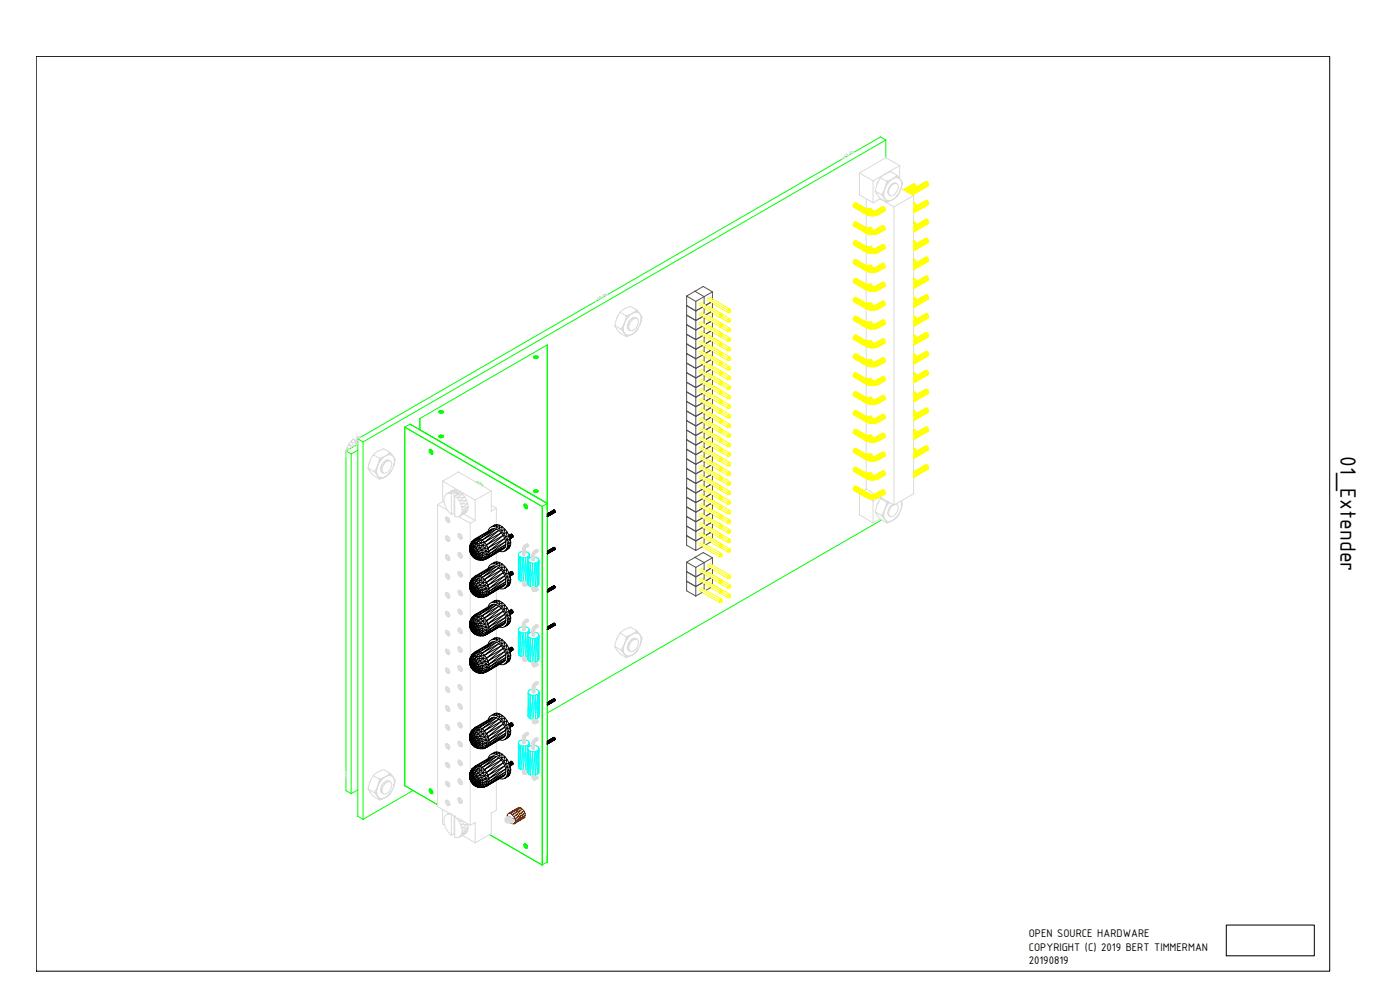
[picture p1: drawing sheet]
<svg xmlns="http://www.w3.org/2000/svg" width="420mm" height="297mm" viewBox="0 0 420 297" stroke-linecap="round" stroke-linejoin="round" font-family="sans-serif">
<defs><g id="words">
<text font-size="7.2" x="402.3" y="136.8" transform="rotate(90 402.3 136.8)">01_Extender</text>
<g font-size="3.6">
<text x="308.7" y="281.2">OPEN SOURCE HARDWARE</text>
<text x="308.7" y="285.3">COPYRIGHT (C) 2019 BERT TIMMERMAN</text>
<text x="308.7" y="289.2">20190819</text>
</g>
</g></defs>
<!-- layer: 0 -->
<g fill="none" stroke="#0f0" stroke-width=".3">
<path d="M264.2 41.1h.1M265.9 42l-.1 5.3M160.1 107v.2M160.3 107.4v-.5v.6M160.5 107.5l.1-.7v.7M160.9 107.5l.1-.7-.9 .2 .2 .5h.7M161.3 107.5h.1M161.3 107.5v-.6l-.3-.1v.7M161.3 107.5h-.3M161.5 107.3l-.2-.4-.1 .6M161.5 107.2l-.2 .3M164.2 103.5h.1"/>
<path d="M164.2 103.5v155.1M164.2 105.3h.1M107.4 133.3l-3.6 2M107.4 135.1l-2 1.1M107.4 131.7l156.9-90.6 1.5 .9-156.8 90.6M121.5 128.2l41.2 23.7M123 127.3l41.3 23.7-.1 107.6M126 125.6v3.4M126 127.4h.1M126 125.6l38.2-22.1v49.3v-1.7l-38.2-22.1zM128.8 135.2h.1M129.1 134.8l-.3 .1 .3-.1"/>
<path d="M129.1 134.8l-.3 .1v.3l.6-.3M129.4 134.9a.86 .86 0 0 1 .2 1.3M129.4 134.9h-.6M129.5 135l-.7 .2v.4l.9-.5M129.7 135.3l-.9 .3 .3 .3 .7-.4M129.8 136.1l-.2 .1M129.9 135.7l-.8 .2 .5 .3M129.9 135.9l-.5 .3 .5-.3M131.7 123.7l.2-.4 .7-.1-.2 .8M131.7 123.7l.5 .3M131.7 123.5v.2M131.9 123.8v-.5v.6"/>
<path d="M131.9 131.2v-.5v.5M131.9 131.2l-.2-.2a.67 .67 0 0 1 .9-.5l-.2 .8M131.9 131.2l.7 .1M132.1 124l.1-.8v.8M132.1 131.3l.1-.8v.9M132.8 123.9l.1-.6-.3-.1v.8M132.8 131.2h.1M132.9 131.2v-.5l-.3-.2v.8M132.9 131.2l-.3 .1M133.1 123.7l-.2-.4-.1 .6M133.1 130.8l-.2-.1-.1 .6M133.1 123.7l-.9 .3"/>
<path d="M133.1 130.8l-.2 .4M133.1 130.8v.3M143.2 144.7h-.2a1.76 1.76 0 0 1 2.1 1.2M143.6 144.7l-.4 .1M157.2 151.6h.1M157.3 151.4l.5-.1a.84 .84 0 0 1 .3 1.4l-.6-.4 .8-.2M157.6 151.3l-.4 .3 .6-.3M157.9 151.4l-.7 .2 .1 .4 .8-.4M158.2 151.7l-.9 .3 .2 .3 .8-.4M158.3 152.3l-.5 .3 .5-.3M160.3 147.6v-.5v.5M160.3 147.6l-.2-.1 .2-.4 .7-.1-.1 .8"/>
<path d="M160.5 147.7l.1-.7v.8M161.4 147.6l-.1-.5-.3-.1v.8M161.5 147.2l-.2-.1-.1 .6M161.5 147.2v.3a.89 .89 0 0 1-1.2 .1M161.5 147.2v.3M164.2 151.1h.1M164.2 152.8h.1M264.6 156l-100.4 57.9M164.2 209.3h.1M103.8 237.2h.1M103.8 237.2v-101.9l1.6 .9v101.9M107.4 237l-2 1.1-1.6-.9"/>
<path d="M121.4 235.7h.1M121.5 235.8v-107.6l41.3 23.8v107.6l-15.9-9.2 15.8 9.1 1.5-.9M121.5 235.8l9.8 5.6-9.8-5.7v-107.5l1.5-.9 41.2 23.8-1.5 .8v107.6M124 237.2l-15 8.6M128.8 237.1h.1M129.1 236.7l-.3 .2 .3-.2M129.1 236.7l-.3 .4 .6-.3a.82 .82 0 0 1 .2 1.3h-.2l.5-.3M129.4 236.8l-.6 .1M129.5 236.9l-.7 .2v.4l.9-.4M129.7 237.2l-.9 .3 .3 .3 .7-.4M129.8 238.1h-.2M129.9 237.5l-.8 .3 .3 .3 .5-.3"/>
<path d="M107.3 244.9h.1M107.4 244.9v-113.2l1.6 .9v113.2M107.4 244.9l1.6 .9M108.9 245.8h.1M157.2 253.5h.1M157.6 253.2l-.3 .1 .3-.1M157.6 253.2l-.4 .3 .6-.2M157.8 253.3a.79 .79 0 0 1 .3 1.3l-.6-.3 .8-.3M157.8 253.3h-.5M157.9 253.3l-.7 .2 .1 .4 .8-.4M158.2 253.6l-.9 .3 .2 .4 .8-.5M158.3 254.4l-.2 .2"/>
<path d="M158.3 254.2l-.5 .3 .5-.2M164.2 258.6h.1M164.2 256.8h.1M164.2 258.6v-1.8v1.8"/>
</g>
<g fill="none" stroke="#dbdbdb" stroke-width=".3">
<path d="M253.8 47.2l-.4-.3 .2 .4M254 46.2h.1M254.1 46.2l-1.3 1.6M254.1 46.2l.6 .4M254.1 46.2l.4 .6M255 45.6h1.4M255.7 46l-.6-.4v.8M255.8 45.5l.5 .2M256.2 45.8l-.4-.3v.5M257.9 58.5h.1M260 59.7v2.9M262.1 54.3l-4.2-2.4v6.6l4.2 2.3"/>
<path d="M263.2 58.3h.1M263.7 54.2l-.4 1M264.1 59.7h.1M264.1 59.7l4.2 2.4v89.5l-4.2-2.5M264.2 59.6h.1M264.3 59.6l-.2 .1M264.5 58.4h.1M264.6 58.4l.5-.9 .2 1.6M264.6 58.4l.6-.1-.1 .8h.2l.3 .6zM264.6 58.4l-1.9-1.1 1.5 2.3M265.3 57.5l-.1 .8M265.5 52.3h.1"/>
<path d="M265.5 52.3l1.9-.8 1.8 1.1M265.5 52.3l-1.3 1M265.5 59.7h.1M265.5 56.6h.1M265.6 56.6l-.3 .9h-.2zM265.8 47.3h.1M265.8 47.3l-7.9 4.6M265.8 47.3l4.2 2.4M266.1 54.4h.1M266.1 54.4l.5 .4-.7 .7-.3 1.1zM266.1 54.4l-1.9-1.1a8.5 8.5 0 0 0-1.5 4M266.6 58.2l.5 .5-.2-.1"/>
<path d="M266.6 56.9l.2 .1 .3-.7-.2-.1 .2 .1 .4-.7-.1-.1 .1 .1 .6-.4-.2-.1a1.43 1.43 0 0 1 1.6 .3 2.93 2.93 0 0 1-2 3.4l-.6-.2M266.6 56.9l.2 .1-.2 .7-.1-.1 .3 .7-.2-.1M266.6 57.7h.1M267.2 54.2l-.1-.1-.5 .7M267.3 51.5h.1M267.9 53.7h.1M267.9 59.9h.1M267.9 53.7l-1.8 .7M267.9 59.9l-.8 .4h-.5l.6-.1M268.5 54.9l.2 .1M268.6 53.4v-.2l-.7 .5M269 55l.1 .1"/>
<path d="M269 55a1.27 1.27 0 0 0-1.6 .5 2.33 2.33 0 0 0-.5 3.1M269.2 52.6h.1M269.2 52.6l.1 .7-.7-.1 .6-.6 .6 .7h-.5M269.3 58.9v-.2l-.7 .7M269.3 58.7l-1.4 1.2M269.8 53.5v-.2l.4 .6M270 53.5v-3.8l-8 4.6v6.5l2.1-1.1M270.2 53.9h.1M270.2 57h.1M270.2 53.9l.3 .6M270.4 56.5l3.8 2.2M270.5 56.1l.1-.9-.4 1.8-.9 1.7 .5-.8"/>
<path d="M270.6 54.4l.2 .4-.2 .4zM270.6 55.2a1.66 1.66 0 0 0-.8-1.7 1.66 1.66 0 0 0-1.9 .2l-1.3 1.1-.6 .9M270.8 54.8a5.9 5.9 0 0 1-4.7 5.8l-1.9-1M270.8 54.8h.1M260 64.3v4M260 69.9v4M260 75.6v4M265.9 60.2l.7 .1-.5 .3zM266 60.1l-.4-.4 .3 .5 .7 .1M266.1 60.6h.1M268.3 62.1l5.9-3.4v89.4M179.8 89.9l-.5-.2 .3 .3"/>
<path d="M180 89h.1M180 89l-1.3 1.5M180 89l.7 .4M180 89l.4 .5M181 88.4h1.4M181.7 88.8l-.7-.4v.8M181.8 88.3l.4 .2M182.2 88.5l-.4-.2v.4M185 98.7h.1M185.5 94.6l-.5 1M186 99.9h.1M186.3 98.8h.1"/>
<path d="M186.4 98.8l-1.9-1.1 .2 .5a6.9 6.9 0 0 0 3.2 2.8l1-.3-.5-.1-.5 .4-.2-.4h1.3M186.4 98.8l.6-.9 .1 1.6M186.4 98.8l.7-.1-.1 .8 .4 .5-.3-.5zM187.1 97.8l.3-.9-.4 1 .1-.1v.9M187.4 92.7h.1M187.4 96.9h.1M187.9 94.8h.1M187.9 94.8l.5 .4-.7 .7-.3 1 .5-.9zM188.2 98h.1M188.3 98l.4 .9M188.3 98l.4 .2M188.4 97.3l.4 .2"/>
<path d="M188.4 95.2l.5-.8-1 .4-1.8-1.1a8.7 8.7 0 0 0-1.6 4h.1M188.4 98.6l.4 .2M188.5 97.3l.3 .2M188.6 98.2h.1M188.7 98.2l.1 .6M188.7 96.5l.4 .2M188.8 98.8l.3 .4-.4-.3M188.8 97.5l-.1 .7M189.1 96.7l-.3 .8M189.2 91.9h.1M189.7 94h.1M189.8 94l-.9 .4 .1 .1"/>
<path d="M190.4 95.3l.3 .2M190.4 93.7l.1-.2-.7 .5M191 93h.1M191.1 93v.7l-.6-.2 .6-.5 .5 .7h-.5M191.1 93l-1.9-1.1a6.9 6.9 0 0 0-3.1 1.8M191.1 99.2h.1M191.2 95.6a1.92 1.92 0 0 0-2.8 1.7l-.1 .7M191.2 95.6h-1.1l-.3-.2 .3 .2-.5 .5-.4-.2 .4 .2-.5 .6M191.2 95.6a2.39 2.39 0 0 1-2.1 3.6l-.4-.3M191.6 98.3l-1.1 1.5 .6-.6M191.7 93.8l-.1-.1 .7 1.1M192.1 94.2h.1"/>
<path d="M192.1 97.3l-1 1.8-1.3 1.2 .6-.5M192.4 95.6l-.3 1.7 .2-.9M192.4 95.6a1.61 1.61 0 0 0-.7-1.8 1.61 1.61 0 0 0-1.9 .2l-.8 .5-1.1 1.5M192.6 95.2l-.2-.4v.8M192.6 95.2l-.2 1.1zM192.6 95.2h.1M260 81.3v3.9M260 86.9v4M260 92.6v3.9M260 98.3v3.9M187.4 100h.1M187.9 100.4l-.5-.4 .3 .6h.7"/>
<path d="M187.9 101h.1M189 100.6l.8-.3-.9 .4zM189.7 100.3h.1M260 103.9v4M260 109.6v4M260 115.2v4M103.7 136.2l.1 .8M103.9 135.3h.1M105 134.7l-.8-.4 .4 .5M105.9 131.7h.1M106 131.7a5.7 5.7 0 0 0-2.2 4.5M106 131.7l1.1 1.7-.3-1.2 .6 .3"/>
<path d="M106 131.7l.8 .5M106.1 134l-1.5-.7 .8 1.1M106.8 132.2h.1M106.9 131.2h1.4M107.1 132l.3 .3M107.1 133.4l-1.8-1 1 1.5M107.4 133.1l-.3 .3M107.4 131.8l-.6 .4M107.6 131.5l-.6-.3v.9M107.7 131l.4 .2M108.1 131.3l-.4-.3 .1 .5M111 138.3l-.3 1.1"/>
<path d="M113.3 135.4h.1M113.3 139.7h.1M113.9 137.5h.1M113.9 137.5l1-.3-.5 .8M113.9 137.5l.5 .5-.7 .7-.3 1 .4-.9zM113.9 137.5l-1.9-1a8.7 8.7 0 0 0-1.5 4M114.7 139.3l.3 .2-.2 .8-.4-.3 .4 .3-.2 .6-.3-.2M115.1 134.6h.1M115.1 138.6l.5 .3 .5-.5-.4-.2 .4 .2 1-.1a2.45 2.45 0 0 1-1.5 3.7l-.9-.3M115.1 138.7l.5 .2-.6 .6-.3-.3M115.7 136.8h.1M115.7 136.8l-.8 .4 .1 .1"/>
<path d="M116.3 138l.4 .2M116.4 136.5v-.2l-.7 .5M117 135.7h.1M117 135.7v.7l-.6-.1 .6-.6 .6 .7h-.6M117 135.7l-1.9-1.1a6.6 6.6 0 0 0-3.1 1.9h.1M117.1 138.3l-.4-.2a2.08 2.08 0 0 0-2.4 1.9l-.1 .7M117.6 136.6v-.2l.7 1.2M118 137h.1M118.4 138.3l-.3 1.8 .2-.9M118.4 138.3a1.61 1.61 0 0 0-.8-1.7 1.61 1.61 0 0 0-1.9 .2l-.7 .5-1.2 1.5M118.6 137.9l-.3 1.2zM118.6 137.9l-.3-.4 .1 .8"/>
<path d="M260 120.9v4M260 126.5v4M260 132.2v4M260 137.9v3.9M111 141.4h.1M112 142.7h.1M112.3 141.5h.1M112.3 141.5l.6-.9 .2 1.6M112.3 141.5l.7-.1-.1 .8 .5 .6-.3-.6zM112.3 141.5l-1.8-1 .2 .4a6 6 0 0 0 3.2 2.9M113.1 140.6l.3-.9-.5 .9h.2l-.1 .8M113.3 142.8h.1"/>
<path d="M113.8 143.2l-.4-.4 .3 .5 .7 .1M113.9 143.8h.1M114.2 140.7h.1M114.2 140.7l.1 .6 .4 .4M114.2 140.7l.4 .2 .2 .6-.5-.2M114.3 141.3l.7 .6-.3-.2M114.6 140.9h.1M114.9 143.4l.8-.4zM115 143.3h-1.3l.2 .5 .5-.4h.5l-1 .4M115.7 143h.1M117 142h.1M117.6 141.1l-1.2 1.4 .6-.7v.2l-1.3 1 .7-.5"/>
<path d="M117.6 141l-.6 1M118.1 140.1l-1.1 1.7M131.3 151.4h.1M131.3 151.4l3.1 1.7M132.9 150.5l-1.6 .9v90.6l3.7 2.1M133.3 150.8l-.5-.3v-6.1l9.8 5.6v6.2l-3.5-2.1M134 155.2l-.2 .1h.6l-.7 .3 .7-.3M134.1 155.2l-.3 .1a1.15 1.15 0 0 0 .8 1.5M134.3 156.7h.1M134.4 155.2l.2 .3M134.6 155.5l.3 .4M134.7 155.5l-.9 .5 .9-.4"/>
<path d="M134.9 155.9l-.9 .5 .9-.4M134.9 156.6l-.3 .2M134.9 155.9l.1 .5M135 156.4l-.6 .3 .6-.3M135 156.4l-.1 .2M135.5 148.1a1.59 1.59 0 0 0-1.7 .2 1.59 1.59 0 0 0-.6 1.6 6 6 0 0 0 2.3 4.5M135.7 153.9l.8 .5M135.9 147.1a2.83 2.83 0 0 1 3 1.2M136.2 147.7h.1M136.3 147.7l.9 .5-.7 .5v6.2M136.3 153.6v-5.9l-.8 .4v6.3l.2-.2M136.3 147.7l-1.6 .3 1.2-.9-1.8 1"/>
<path d="M136.4 148.7h.1M136.4 154.9h.1M136.5 148.7a5.7 5.7 0 0 1 2.1 5.2 1.42 1.42 0 0 1-2.1 1M136.9 148l1.2-.4-.9 .6 1.7 .1-2.4 .4M137.2 148.2h.1M137.6 141.6h.1M137.6 141.6l9.8 5.7v6.1l1.6-.9M137.6 141.6l-4.7 2.8M137.6 155l3.5 2M137.8 155l2.2-1.4zM138.1 147.6l-1.5 .2 .7-.7-1 .6 .3-.7-1.9 1M138.3 154.5l2.1-1.6-.4 .7z"/>
<path d="M138.6 153.9l1.9-1.8-.1 .8zM140.5 152.1l-.1-1-2.1 .1 1.7-1.1-.5-.9-2.3 .2 1.7-1.1 .6 .9-1.7 1.1 2.2-.2 .4 1-1.8 1.1 1.9-.1-1.8 1M141.1 157h.1M141.1 157v6.5M142.6 156.2l-1.5 .8M143.6 144.7l-.3 .2M143.7 144.8l-.3 .2M143.8 144.8l-.3 .2M144.1 144.9l-.4 .2M144.3 145l-.4 .3M144.6 145.3l-.3 .2M144.8 145.5l-.2 .1"/>
<path d="M145.1 145.9h-.1M147.4 147.3h.1M147.4 153.4h.1M147.4 151.7l1.6 .8M147.4 147.3l-4.8 2.7M148.9 152.5h.1M149 152.5v5M257.9 154.5h.1M257.9 148.1v6.4l4.2 2.4M259.9 146.7h.1M260 146.7l2.6 1.6M260 143.6v3.1"/>
<path d="M260 146.7l-.8 .5M260.7 149.5l1.4 .8M263.2 154.6h.1M263.7 150.5l-.4 .9M264 149.1h.1M264.1 149.1h.1M264.1 149.1l-2.1 1.2v6.6l2.1-1.2M264.2 155.8h.1M264.5 149.4l-.3 .2M264.5 154.7h.1M264.6 154.7l.5-.9 .2 1.5M264.6 154.7l.6-.1-.1 .7h.2l.3 .6z"/>
<path d="M264.6 154.7l-1.9-1.1 1.5 2.2M265.3 153.7l-.1 .9M265.5 152.8h.1M265.5 155.9h.1M265.6 152.8l-.3 .9-.2 .1zM265.9 156.4l.7 .1-.5 .4zM266 156.3l-.4-.4 .3 .5 .7 .1M266.1 156.9h.1M266.1 150.7h.1M266.1 150.7l.5 .4-.7 .7-.3 1zM266.1 150.7l-1.9-1.1a8.1 8.1 0 0 0-1.5 4M266.4 153.9l.3 .7"/>
<path d="M266.6 150.6l-.5 .1M266.6 151.1l-.6 .8M266.6 153.2l.2 .1-.2 .7-.1-.1M266.6 154h.1M266.9 150.7l-.3 .4M266.9 152.5h.2l-.3 .8-.2-.2M266.9 150.8l-.3 .3M267.9 156.1h.1M267.9 156.1l-.8 .5-.5-.1 .6-.1M267.9 151.4a3.3 3.3 0 0 0-1.5 2.5M268.1 151.4l-.6 .5-.1-.1 .1 .1-.4 .6-.2-.1M268.6 155.6h.1"/>
<path d="M268.8 151.3h.3a2.47 2.47 0 0 1-1.6 3.7l-.6-.2 .2 .2-.5-.6 .2 .2-.4-.7M268.9 151.2h.1M269 151.2l.1 .1M269.3 155.1l-.7 .5M269.3 155l-1.4 1.1M270.2 153.2h.1M270.4 150.3l.1 .4zM270.5 152.3l.1-.8-.4 1.7-.9 1.8 .5-.9M270.5 150.7l.1 .8M270.6 150.6l.2 .5-.2 .4zM270.8 151.1a6 6 0 0 1-4.7 5.8l-1.9-1.1M270.8 151.1h.1"/>
<path d="M274.1 148.1h.1M274.2 148.1l-5.9 3.5M133.8 167.4l.8 .7M133.8 173l.2 .4 .6 .4 .4-.5M133.8 178.7l.2 .4 .6 .3M134 160.8l-.2 .1h.6l.2 .3M134 166.5l-.2 .1h.6l.2 .2M134 172.1l-.2 .2 .3-.2-.3 .2 .2-.2 .6 .4M134 177.8l-.2 .1h.6l.5 .7M134.1 160.8l-.4 .5 .7-.4M134.1 166.5l-.4 .4 .7-.3M134.1 172.1l-.4 .5 .7-.4"/>
<path d="M134.1 177.8l-.4 .4 .7-.3M134.3 162.4h.1M134.3 168h.1M134.3 173.7h.1M134.3 179.3h.1M134.4 161l-.7 .3 .1 .4M134.4 166.6l-.7 .3 .1 .5M134.4 172.3l-.7 .3 .1 .4M134.4 177.9l-.7 .3 .1 .5M134.6 161.2l.3 .4M134.6 166.8l.3 .4M134.6 172.5l.3 .4"/>
<path d="M134.7 161.2l-.9 .5M134.7 166.8l-.9 .6M134.7 172.5l-.9 .5M134.7 178.2l-.9 .5M134.7 161.3l-.9 .4M134.7 166.9l-.9 .5M134.7 172.6l-.9 .4M134.7 178.3l-.9 .4M134.9 161.6l-.9 .5 .9-.4M134.9 167.2l-.9 .5 .9-.4M134.9 168l-.3 .1M134.9 172.9l-.9 .5 .9-.4"/>
<path d="M134.9 178.6l-.9 .5 .9-.4M134.9 179.3l-.3 .1M134.9 161.6v.7l-.3 .1-.8-.7M134.9 167.2l.1 .5M134.9 172.9l.1 .4M134.9 178.6l.1 .4M135 162l-.6 .4 .6-.3M135 167.7l-.6 .3 .6-.3M135 173.3l-.6 .4 .6-.3M135 179l-.6 .3 .6-.3M135 167.7l-.1 .3M135 179l-.1 .3"/>
<path d="M137.5 161l.9 .8 .3-.5M137.5 166.7l.9 .7M137.5 172.3l.2 .4 .7 .4 .3-.5M137.5 178l.2 .4 .7 .3M137.7 160.1l-.2 .1h.6l.5 .7M137.7 177.1l-.2 .2 .2-.2 .4 .1 .5 .7M137.7 165.8l-.2 .1h.6l.5 .7M137.8 160.2l-.4 .4 .7-.4M137.8 177.1l-.4 .5 .7-.4M137.8 165.8l-.4 .5 .7-.4-.7 .4 .1 .4M138 161.7h.1M138 167.4h.1"/>
<path d="M138 173h.1M138 178.7h.1M138.1 171.5l-.7 .4 .4-.4-.3 .1 .6-.1 .5 .7M138.2 160.3l-.8 .3 .1 .4M138.2 177.3l-.8 .3 .1 .4M138.2 171.6l-.8 .3 .1 .4M138.4 160.5l-.9 .5M138.4 177.5l-.9 .5M138.4 171.8l-.9 .5M138.4 166.2l-.9 .5M138.5 160.6l-1 .4M138.5 177.6l-1 .4"/>
<path d="M138.5 171.9l-1 .4M138.5 166.3l-1 .4M138.6 160.9l-.9 .5 1-.4M138.6 177.9l-.9 .5 1-.4M138.6 178.6l-.2 .1M138.6 172.2l-.9 .5 1-.4M138.6 166.6l-.9 .5 1-.5M138.6 167.3l-.2 .1M138.6 160.9l.1 .4M138.6 177.9l.1 .4M138.6 172.2l.1 .4M138.6 166.6l.1 .4"/>
<path d="M138.7 161.3l-.6 .4 .6-.3M138.7 178.3l-.6 .4 .6-.3M138.7 172.6l-.6 .4 .6-.3M138.7 167l-.6 .4 .6-.4M138.7 167l-.1 .3M138.7 178.3l-.1 .3M141.1 165.9v8.8M141.1 177.1v9.1M149 166v2.6M149 177.2v2.9M156.8 164.8l.1 .2M156.8 164.9v1.5v-1.5"/>
<path d="M156.8 174.5v.6M156.8 175.1l.1-.6v.7M156.8 175.1l.2 .6M156.9 175.2l.1 .5M156.9 165l-.1 1.4 .1 .2v-1.6h.2l-.2 1.6h.2h.4v-1.6l-.2 1.6v-1.6h.2M156.9 175.2l.3 .5M157 175.7l.3 .1 .7-.1M157 164.4l-.2 .5M157 164.4l.1 .6 .1-.5 .2 .1M157 174.5l-.1 .7M157.1 175.3l-.2-.1 .1 .5M157.1 165h.2l-.2 1.6z"/>
<path d="M157.1 174.5v.8M157.2 163.9l-.3 .4v.7M157.2 175.7h-.2l.6 .1M157.2 163.9l-.2 .5zM157.2 164.5l-.2-.1-.1 .6M157.2 164.5l.1 .5 .1-.4 .1 .4M157.2 174.5l-.1 .8M157.3 174.5v.8l.1-.8M157.3 175.3l.3 .2-.2 .1zM157.3 163.9l.2 .2-.3 .4zM157.4 175.6l-.3-.3 .1 .4M157.4 164.6h.2l-.1 .4"/>
<path d="M157.4 175.6l-.2 .1M157.5 175.8l.5-.1zM157.5 164.1l.1 .1-.2 .4zM157.5 174.5v.7M157.5 175.2l-.4 .1M157.6 175l.2 .2M157.6 164.6l-.1 2 .1-1.7-.1 .1M157.6 164.6v.3M157.6 174.4l-.1 .8M157.6 175.2v.2l.1-.3-.1 .3-.1-.2 .1 .3 .2-.3-.2 .3 .1 .1M157.6 175.1l.6-.4zM157.6 164.2v.4z"/>
<path d="M157.7 175.6h-.3l.2 .2M157.7 175.6h.3l-.4 .2zM157.7 163.6l-.2 .5 .3-.4 .2 .2-.3 .4 .3-.2-.2 .3 .2-.3v-.2l-.4 .3 .1-.6-.5 .3M157.7 163.6l-.5 .3M157.7 164.3l-.1 .3zM157.8 175.4h.2l-.3 .2zM157.8 175.2l.2 .5M158 175.7l.5-.3-.7 .3M158 164.2l.6-.4zM158.3 174.7l-.7 .4 .7-.4M158.3 163.2l-.7 .3 .7-.3M158.3 163.2l-1.1 .7"/>
<path d="M158.3 174.7l-.7 .4M158.4 175.1l-.4 .3 .4-.3M158.4 174.7l-.6 .4M158.4 174.9l-.6 .3M158.4 163.2l-.7 .4M158.4 175.3l-.4 .3 .4-.2M158.4 163.3l-.7 .3M158.5 163.3l-.7 .4 .8-.3M158.7 163.5l-.7 .4 .7-.4M158.7 163.7l-.7 .4 .7-.4M159.7 166.4l.1 .2M159.7 166.6v1.5v-1.5"/>
<path d="M159.7 176.1l.2 1.2M159.8 176.9l.1 .4M159.8 166.6l-.1 1.5 .1-1.5 .2 .1-.2 1.5h.2h.3v-1.6l-.1 1.6v-1.5l.1-.1M159.8 166l.2-.5-.2 .5M159.8 166l-.1 .6zM159.8 166v.6M159.8 176.1v.8M159.8 176.9l.3 .4M159.9 177.3l.4 .2 .6-.2M159.9 176.1l-.1 .8M160 177l.3 .3h-.2zM160 177l-.2-.1 .1 .4"/>
<path d="M160 166.7h.2l-.2 1.5zM160 176.1v.9M160.1 177.3h-.2l.6 .1M160.1 165.5l.5-.3-.1 .6 .4-.3-.3 .5 .3-.2M160.1 165.5l-.3 .5M160.1 166.2l-.2-.1-.1 .5M160.1 166.2l.1 .5 .1-.4v.3M160.1 176.1l-.1 .9M160.2 176.1v.9l.1-.9v.8M160.2 165.6l.1 .1-.2 .5zM160.3 166.3l-.2-.1-.1 .5-.2-.7-.1 .6M160.3 166.3v.3"/>
<path d="M160.3 177.5l.6-.2zM160.3 165.7l.3 .3-.2 .3 .1-.5-.2 .5zM160.3 176.9l-.3 .1M160.4 166.3v.3zM160.4 176.7l.5 .3v.3M160.4 166.6l-.1 1.6v-1.6M160.4 176.1l-.1 .8zM160.5 176.8v.2l.1-.2-.1 .2-.2-.1 .1 .3 .2-.1 .1-.3-.3 .4-.2-.2 .1 .3 .6-.3-.6 .3 .2 .1M160.6 176.8h.1M160.6 177.3l.3-.1-.4 .2zM160.6 165.2l-.5 .3M160.6 165.2l-.3 .5 .4-.3 .2 .1-.3 .5 .3-.2"/>
<path d="M160.6 166l-.1 .3zM160.9 177.3l.6-.3zM160.9 165.8l.6-.3-.6 .3M160.9 177.3l-.2 .1M161.1 176.3l-.6 .4 .6-.4M161.1 164.8l-.6 .4 .6-.4M161.1 176.4l-.6 .3M161.1 164.9l-1 .6M161.3 176.4l-.7 .4 .7-.4M161.3 164.9l-.7 .3M161.4 176.5l-.7 .3 .7-.3M161.4 165l-.7 .4 .7-.4"/>
<path d="M161.5 176.7l-.6 .3 .6-.3M161.5 165.2l-.6 .3 .6-.3M161.5 176.8l-.6 .4 .6-.3M161.5 165.3l-.6 .4 .6-.3M133.8 184.3l.8 .8 .4-.5M133.8 190l.8 .8M133.8 195.6l.6 .8h.2l.4-.4M134 183.4l-.2 .2 .6-.1 .2 .3M134 189.1l-.2 .1h.6l.2 .3M134 194.8l-.2 .1 .3-.1-.3 .1h.6l.2 .2M134.1 183.5l-.4 .4 .7-.4M134.1 189.2l-.4 .4 .7-.4"/>
<path d="M134.1 194.8l-.4 .5 .7-.4M134.3 185h.1M134.3 190.7h.1M134.3 196.4h.1M134.4 183.6l-.7 .3 .1 .4M134.4 189.3l-.7 .3 .1 .4M134.4 194.9l-.7 .4 .1 .3M134.6 183.8l.3 .4M134.6 189.5l.3 .4M134.6 195.1l.3 .5M134.7 183.8l-.9 .5M134.7 189.5l-.9 .5"/>
<path d="M134.7 195.2l-.9 .4M134.7 183.9l-.9 .4M134.7 189.6l-.9 .4M134.7 195.3l-.9 .3M134.9 184.2l-.9 .5 .9-.4M134.9 189.9l-.9 .5 .9-.4M134.9 190.6l-.3 .2M134.9 195.6l-.9 .5 .9-.5M134.9 184.2l.1 .4M134.9 189.9l.1 .4M134.9 195.6l.1 .4M135 184.7l-.6 .3 .6-.3"/>
<path d="M135 190.3l-.6 .4 .6-.4M135 196l-.6 .4 .6-.4M135 190.3l-.1 .3M137.5 183.7l.9 .7 .3-.4M137.5 189.3l.9 .8M137.5 195l.2 .4 .7 .4 .3-.5M137.7 199.7l-.2 .2 .2-.2 .4 .2 .5 .6M137.7 188.4l-.2 .2 .6-.1 .5 .7M137.7 182.8l-.2 .1h.6l.5 .6M137.8 182.8l-.4 .4 .7-.3M137.8 199.8l-.4 .4 .7-.3M137.8 188.4l-.4 .5 .7-.4"/>
<path d="M138 184.3h.1M138 190h.1M138 195.7h.1M138.1 194.2l-.7 .3 .3-.4-.2 .1h.6l.5 .7M138.2 199.9l-.8 .3 .1 .4M138.2 194.2l-.8 .3 .1 .5M138.2 188.6l-.8 .3 .1 .4M138.2 182.9l-.8 .3 .1 .5M138.4 194.5l-.9 .5M138.4 188.8l-.9 .5M138.4 183.1l-.9 .6M138.5 194.6l-1 .4"/>
<path d="M138.5 188.9l-1 .4M138.5 183.2l-1 .5M138.6 194.9l-.9 .5 1-.4M138.6 189.2l-.9 .5 1-.4M138.6 190l-.2 .1M138.6 183.5l-.9 .5 1-.3M138.6 194.9l.1 .4M138.6 189.2l.1 .4M138.6 183.5l.1 .5M138.7 195.3l-.6 .4 .6-.4M138.7 189.6l-.6 .4 .6-.3M138.7 184l-.6 .3 .6-.3"/>
<path d="M138.7 189.6l-.1 .4M141.1 188.6v8.8M141.1 199.8v20.3M149 188.7v2.7M149 199.9v14.1M156.8 187.3l.1 .3M156.8 187.5v1.5v-1.5M156.8 197v.7M156.8 197.7l.1-.7v.8M156.8 197.7l.2 .5M156.9 197.8l.1 .4M156.9 187.6l-.1 1.4 .1-1.4h.2l-.2 1.5 .2 .1 .4-.1v-1.5l-.2 1.6v-1.6h.2"/>
<path d="M156.9 187v.6M156.9 197.8l.3 .5M157 198.2l.5 .2 .5-.1M157 197l-.1 .8M157.1 197.9l.3 .3-.2 .1zM157.1 197.9l-.2-.1 .1 .4M157.1 187.6h.2l-.2 1.6zM157.1 197v.9M157.2 186.5l-.4 1zM157.2 186.5h.1M157.2 198.3l-.2-.1 .6 .1M157.2 186.5l.5-.3-.1 .5 .4-.2-.2 .4 .2-.2"/>
<path d="M157.2 186.5l-.3 .5M157.2 187.1l-.2-.1-.1 .6M157.2 187.1l.1 .5 .1-.4 .1 .4M157.2 197l-.1 .9M157.3 197v.9l.1-.9M157.3 186.5l.2 .1-.3 .5zM157.4 187.2l-.2-.1-.1 .5-.2-.6-.1 .5M157.4 187.2h.2l-.1 .4M157.5 198.4l.5-.1zM157.5 186.6l.2 .3-.1 .3v-.5l-.2 .5zM157.5 197v.8M157.5 197.8l-.4 .1"/>
<path d="M157.6 197.6l.4 .3v.4M157.6 187.5v-.3l-.1 1.9v-1.5M157.6 197l-.1 .8M157.6 197.8v.1l.1-.2-.1 .2-.1-.1 .1 .3 .2-.1v-.2l-.2 .3-.3-.2 .1 .3 .6-.3-.6 .3 .2 .1M157.7 197.7h.1M157.7 198.2l.3-.1-.4 .2zM157.7 186.2l-.5 .3M157.7 186.2l-.2 .4 .3-.3 .2 .2-.3 .4 .3-.2M157.7 186.9l-.1 .3zM158 198.3l.5-.3-.7 .3M158 186.7l.6-.3-.6 .3M158.3 197.2l-.7 .4 .7-.4"/>
<path d="M158.3 185.7l-.7 .4 .7-.4M158.3 185.8l-1.1 .7M158.3 197.2l-.7 .4M158.4 197.3l-.7 .4 .7-.4M158.4 197.5l-.6 .3 .6-.3M158.4 197.7l-.4 .2 .4-.2M158.4 185.8l-.7 .4M158.4 197.9l-.4 .2 .4-.2M158.5 185.9l-.7 .4 .7-.4M158.6 186.1l-.6 .4 .7-.4M158.7 186.2l-.7 .4 .7-.3M159.7 189l.1 .2"/>
<path d="M159.7 189.1v1.6v-1.6M159.7 198.7l.2 1.2M159.8 199.4l.1 .5M159.8 189.2l-.1 1.5 .1-1.5h.2l-.2 1.6h.2h.3v-1.6l-.1 1.6v-1.6h.1M159.8 188.6v.6M159.8 198.7v.7M159.8 199.4l.3 .5M159.9 199.9l.4 .2 .6-.2M159.9 198.7l-.1 .7M160 199.5l-.2-.1 .1 .5M160 189.2h.2l-.2 1.6zM160 198.7v.8"/>
<path d="M160 188.1l-.3 1zM160.1 199.9h-.2l.6 .1M160.1 188.1l-.2 .6 .2-.6-.3 .5M160.1 188.7h-.2l-.1 .5M160.1 188.7l.1 .5 .1-.4v.4M160.1 198.7l-.1 .8M160.2 198.7v.8l.1-.8v.7M160.2 199.5l.2 .2-.1 .2zM160.2 188.1l.1 .2-.2 .4zM160.3 199.9l-.3-.4 .1 .4M160.3 188.8l-.2-.1-.1 .5-.2-.6-.1 .5M160.3 188.8v.4"/>
<path d="M160.3 199.9h-.2M160.3 188.3l.2 .1-.2 .4zM160.3 199.4l-.3 .1M160.4 188.9v.2M160.4 199.2l.5 .4v.3M160.4 189.1l-.1 1.7v-1.6M160.4 198.7l-.1 .7zM160.5 199.4v.2l.1-.3-.1 .3-.2-.2 .1 .3 .3-.3-.3 .3 .2 .2M160.5 187.8l-.4 .3M160.5 187.8l-.3 .3 .4-.3 .1 .1M160.5 187.8l.6-.3-1.1 .6M160.5 188.4l-.1 .5z"/>
<path d="M160.6 199.3h.1M160.6 199.9h-.3l.2 .1M160.6 199.9l.3-.1-.4 .2zM160.6 187.8l-.5 .3M160.6 187.8l-.3 .5 .4-.4 .2 .2-.3 .4 .3-.1M160.6 188.5l-.1 .4zM160.6 199.7l.3-.1-.3 .3zM160.7 187.9l-.2 .5 .4-.3-.3 .5 .3-.2M160.9 199.9l.6-.3-.8 .4M160.9 188.4l.6-.3zM161.1 198.9l-.6 .4 .6-.4M161.1 187.4l-.6 .4 .6-.4"/>
<path d="M161.1 198.9l-.6 .4M161.1 187.4l-.6 .4M161.3 198.9l-.7 .4 .7-.3M161.3 187.5l-.7 .3M161.4 199.1l-.7 .3 .7-.3M161.4 187.6l-.7 .3M161.5 199.2l-.6 .4 .6-.3M161.5 187.7l-.6 .4 .6-.3M161.5 199.4l-.6 .4 .6-.4M161.5 187.9l-.6 .4 .6-.3M185 195h.1M185.5 190.9l-.5 .9"/>
<path d="M186 196.2h.1M186.3 195h.1M186.4 195l-1.9-1 .2 .4a7.2 7.2 0 0 0 3.2 2.9l1-.4h-.5l-.5 .4-.2-.5h1.3M186.4 195l.6-.8 .1 1.5M186.4 195h.7l-.1 .7 .4 .6-.3-.6zM187.1 194.1l.3-.9-.4 1 .1-.1v.9M187.4 188.9h.1M187.4 196.3h.1M187.4 193.2h.1M187.9 196.7l-.5-.4 .3 .5 .7 .1M187.9 191h.1M187.9 197.3h.1"/>
<path d="M187.9 191l.5 .5-.7 .7-.3 1 .5-.9zM188.2 194.2h.1M188.3 194.2l.5 1M188.3 194.2l.4 .3M188.4 193.5l.4 .3M188.4 191.5l.5-.8-1 .3-1.8-1a8.7 8.7 0 0 0-1.6 4h.1M188.4 194.8l.4 .2M188.5 193.5l.3 .3M188.6 194.5h.1M188.7 194.5l.1 .5M188.7 192.8l.4 .2M188.8 195l.3 .4-.4-.2"/>
<path d="M188.8 193.8l-.1 .7M188.9 196.9l.9-.4zM189.1 193l-.3 .8M189.2 188.1h.1M189.2 192.1l.4 .3-.5 .6M189.7 190.3h.1M189.7 196.5h.1M189.8 190.3l-.9 .4 .1 .1M190.3 191.5l.4 .2M190.4 190l.1-.2-.7 .5M191 189.2h.1M191.1 189.2v.7l-.6-.1 .6-.6 .5 .7h-.5"/>
<path d="M191.1 189.2l-1.9-1.1a6.5 6.5 0 0 0-3.1 1.9M191.1 195.5h.1M191.1 195.3l-.6 .7zM191.1 195.3l-1.3 1.2 .6-.5M191.2 191.8a1.92 1.92 0 0 0-2.8 1.7l-.1 .7M191.2 191.8l-1.1 .1-.3-.2 .3 .2-.5 .5-.3-.3M191.2 191.8a2.39 2.39 0 0 1-2.1 3.6l-.4-.2M191.6 194.6l-.5 .7M191.7 190.1l-.1-.2 .7 1.2M191.7 194.5l-.6 1M192.1 190.5h.1M192.1 193.6l-1 1.7"/>
<path d="M192.4 191.8l-.3 1.8 .2-.9M192.4 191.8a1.63 1.63 0 0 0-.7-1.7 1.63 1.63 0 0 0-1.9 .2l-.8 .5-1.1 1.5M192.6 191.4l-.2-.4v.8M192.6 191.4l-.2 1.1zM192.6 191.4h.1M133.8 201.3l.2 .4 .6 .4M133.8 207l.8 .7 .4-.4M133.8 212.7l.8 .7M133.8 218.3l.6 .7 .2 .1 .4-.5M134 200.5l-.2 .1 .6-.1 .5 .7M134 206.1l-.2 .1h.6l.2 .3M134 211.8l-.2 .1h.6l.2 .2"/>
<path d="M134 217.4l-.2 .2 .3-.2-.3 .2 .2-.2 .6 .4M134.1 200.5l-.4 .4 .7-.4M134.1 206.1l-.4 .5 .7-.4M134.1 211.8l-.4 .4 .7-.3M134.1 217.4l-.4 .5 .7-.4M134.3 202h.1M134.3 207.7h.1M134.3 213.3h.1M134.3 219h.1M134.4 200.6l-.7 .3 .1 .4M134.4 206.3l-.7 .3 .1 .4M134.4 211.9l-.7 .3 .1 .5"/>
<path d="M134.4 217.6l-.7 .3 .1 .4M134.6 206.5l.3 .4M134.6 212.1l.3 .4M134.6 217.8l.3 .4M134.7 200.8l-.9 .5M134.7 206.5l-.9 .5M134.7 212.1l-.9 .6M134.7 217.8l-.9 .5M134.7 200.9l-.9 .4M134.7 206.6l-.9 .4M134.7 212.2l-.9 .5M134.7 217.9l-.9 .4"/>
<path d="M134.9 201.2l-.9 .5 .9-.4M134.9 201.9l-.3 .2M134.9 206.9l-.9 .5 .9-.4M134.9 212.5l-.9 .5 .9-.4M134.9 213.3l-.3 .1M134.9 218.2l-.9 .5 .9-.4M134.9 201.2l.1 .4M134.9 206.9l.1 .4M134.9 212.5l.1 .5M134.9 218.2l.1 .4M135 201.6l-.6 .4 .6-.3M135 207.3l-.6 .4 .6-.3"/>
<path d="M135 213l-.6 .3 .6-.3M135 218.6l-.6 .4 .6-.3M135 201.6l-.1 .3M135 213l-.1 .3M137.5 200.6l.2 .5 .7 .3M137.5 206.3l.9 .8 .3-.5M137.5 212l.9 .7M137.5 217.6l.6 .7 .3 .1 .3-.5M137.7 211.1l-.2 .1h.6l.5 .7M137.8 211.1l-.4 .5 .7-.4M138 201.3h.1M138 207h.1"/>
<path d="M138 212.7h.1M138 218.3h.1M138.1 216.8l-.7 .4 .3-.4-.2 .1 .6-.1 .5 .7M138.1 205.5l-.7 .4 .3-.5-.2 .1h.6l.5 .7M138.2 216.9l-.8 .3 .1 .4M138.2 211.3l-.8 .3 .1 .4M138.2 205.6l-.8 .3 .1 .4M138.4 217.1l-.9 .5M138.4 211.5l-.9 .5M138.4 205.8l-.9 .5M138.4 200.2l-.9 .4M138.5 217.2l-1 .4"/>
<path d="M138.5 211.6l-1 .4M138.5 205.9l-1 .4M138.5 200.3l-1 .3M138.6 217.5l-.9 .5 1-.4M138.6 211.9l-.9 .5 1-.5M138.6 212.6l-.2 .1M138.6 206.2l-.9 .5 1-.4M138.6 200.5l-.9 .6 1-.5M138.6 201.3l-.2 .1M138.6 217.5l.1 .4M138.6 211.9l.1 .4M138.6 206.2l.1 .4"/>
<path d="M138.6 200.5l.1 .5M138.7 217.9l-.6 .4 .6-.3M138.7 212.3l-.6 .4 .6-.4M138.7 206.6l-.6 .4 .6-.3M138.7 201l-.6 .3 .6-.3M138.7 201l-.1 .3M138.7 212.3l-.1 .3M158.3 219.7l-.7 .4 .7-.4M158.3 219.7l-.7 .4M158.4 219.8l-.7 .3M158.5 219.9l-.7 .3 .8-.3M159.8 206.1l.1 .2"/>
<path d="M159.8 206.2v1.5v-1.5M159.8 215.7v.8M159.8 216.5l.2 .5M159.8 215.8v.7M159.9 216.5h-.1l.2 .5M159.9 206.3l-.1 1.4 .1 .2v-1.6h.1l-.1 1.6h.1h.4v-1.6l-.2 1.6v-1.6h.2M159.9 215.8v.7M159.9 216.5l.1-.7v.8M159.9 216.5l.2 .5M160 217l.4 .2 .5-.2M160 205.8l-.2 .4M160 205.8v.5l.1-.5 .2 .1"/>
<path d="M160 216.6l-.1-.1 .1 .5M160 206.3h.2l-.2 1.6zM160.1 205.2l-.3 .4 .1 .7M160.1 217h-.1l.6 .1M160.1 205.2l-.1 .6zM160.1 205.8h-.1l-.1 .5M160.1 205.8l.1 .5 .1-.4 .1 .4M160.2 216.6l.3 .2zM160.3 205.2l.1 .2-.3 .4zM160.3 215.8l-.1 .8v-.8l-.2 .8M160.3 216.9l-.3-.3 .1 .4M160.3 205.9l.1 .4"/>
<path d="M160.3 200.1l.6-.2zM160.3 216.9l-.2 .1M160.4 215.8v.7M160.4 216.5l-.4 .1M160.4 217.2l.5-.2zM160.4 205.4l-.1 .5zM160.5 205.9v.3M160.5 216.3l.3 .2M160.5 206.2l-.1 1.7 .1-1.7-.1 .1M160.5 215.8l-.1 .7zM160.6 216.5v.2l.1-.3-.1 .3-.2-.2 .1 .3 .3-.3-.3 .3 .2 .1M160.6 216.4l.5-.4z"/>
<path d="M160.6 204.9l-.5 .3M160.6 204.9l-.3 .3 .4-.3 .1 .1M160.6 205.5l-.1 .4zM160.6 204.9l.5-.4-1 .7M160.6 216.4h.1M160.7 216.9h-.4l.3 .2M160.7 216.9h.2l-.3 .2zM160.7 204.9l-.6 .3M160.7 204.9l-.3 .5 .4-.4-.1 .6 .2-.2-.2 .3 .2-.5-.3 .3 .2-.5M160.7 205.6l-.1 .3zM160.7 216.8l.2-.1-.2 .2zM160.8 216.5l.1 .5"/>
<path d="M160.9 217l.7-.4-.7 .4M160.9 205.5l.7-.4-.7 .4M161.1 216.9l-.3 .2 .6-.4-.5 .3M161.1 205.4l-.2 .1 .5-.3-.5 .3M161.2 216l-.6 .4 .6-.4M161.2 204.5l-.6 .4 .6-.4M161.2 216l-.6 .4M161.2 204.5l-.6 .4M161.3 216l-.6 .4M161.3 204.5l-.6 .4M161.4 216.1l-.7 .3M161.4 204.6l-.7 .3"/>
<path d="M161.4 216.2l-.6 .3M161.4 204.7l-.6 .3M161.5 216.2l-.7 .3M161.6 216.3l-.7 .4 .7-.3M161.6 204.8l-.7 .4 .7-.3M161.6 216.5l-.7 .4 .7-.4M161.6 205l-.7 .4 .7-.4M103.7 232.4l.1 .8M103.8 231.5v1M111 234.6h.1M111 237.7h.1M112 238.9h.1"/>
<path d="M112.3 237.8h.1M112.3 237.8l.6-.9 .2 1.5M112.3 237.8l.7-.1-.1 .8 .5 .5-.3-.6zM112.3 237.8l-1.8-1.1 .2 .5a6.3 6.3 0 0 0 3.2 2.8M113.1 236.8l.3-.9-.5 1 .2-.1-.1 .9M113.3 235.9h.1M113.3 231.7h.1M113.3 239h.1M113.8 239.5l-.4-.5 .3 .6h.7M113.9 233.8h.1M113.9 233.8l1-.4-.5 .8M113.9 233.8l.5 .4-.7 .7-.3 1 .4-.9z"/>
<path d="M113.9 233.8l-1.9-1.1a8.7 8.7 0 0 0-1.5 4M114.2 237h.1M114.2 237l.4 .2 .2 .6-.5-.3M114.2 237l.1 .6 .7 .6-.7-.6M114.6 237.2h.1M114.7 235.6l.3 .2-.2 .7-.4-.3 .4 .3-.2 .7-.4-.2M114.9 239.7l.8-.5zM115 239.5l-1.3 .1 .2 .4 .5-.4 .5 .1-1 .3M115.1 230.9h.1M115.1 234.8l.5 .3 .5-.4-.4-.2 .4 .2 .6-.2 .4 .1a1.69 1.69 0 0 1 0 2.4 1.72 1.72 0 0 1-2.4 1M115.1 234.9l.5 .2-.6 .7-.3-.3M115.7 233h.1"/>
<path d="M115.7 239.2h.1M115.7 233l-.8 .4 .1 .1M116.3 234.2l.4 .3M116.4 232.7v-.1l-.7 .4M116.7 234.3l.4 .3M116.8 234.4l-.1-.1a2.45 2.45 0 0 0-2.5 2.7M117 232h.1M117 232v.7l-.6-.1 .6-.6 .6 .6-.6 .1M117 238.1l-.6 .7zM117 238.1l-1.3 1.1 .7-.5M117 232l-1.9-1.1a6.6 6.6 0 0 0-3.1 1.8h.1M117 238.2h.1"/>
<path d="M117.6 237.3l-.6 .8M117.6 232.8v-.2l.7 1.2M117.6 237.3l-.6 .9M118 233.2h.1M118.1 236.4l-1.1 1.7M118.4 234.6l-.3 1.8 .2-1M118.4 234.6a1.63 1.63 0 0 0-.8-1.8 1.63 1.63 0 0 0-1.9 .2l-.7 .5-1.2 1.5M118.6 234.2l-.3 1.1zM118.6 234.2l-.3-.5 .1 .9M133.8 224l.2 .4 .6 .3M133.8 229.6l.8 .8 .4-.5M133.8 235.3l.8 .8"/>
<path d="M134 223.1l-.2 .1h.6l.5 .7M134 228.7l-.2 .2 .6-.1 .2 .3M134 234.4l-.2 .1h.6l.2 .3M134.1 223.1l-.4 .4 .7-.3M134.1 228.8l-.4 .4 .7-.3M134.1 234.5l-.4 .4 .7-.4M134.3 224.6h.1M134.3 230.3h.1M134.3 236h.1M134.4 234.6l-.7 .3 .1 .4M134.4 223.2l-.7 .3 .1 .5M134.4 228.9l-.7 .3 .1 .4"/>
<path d="M134.6 229.1l.3 .4M134.6 234.8l.3 .4M134.7 223.5l-.9 .5M134.7 229.1l-.9 .5M134.7 234.8l-.9 .5M134.7 223.6l-.9 .4M134.7 229.2l-.9 .4M134.7 234.9l-.9 .4M134.9 223.9l-.9 .5 .9-.4M134.9 224.6l-.3 .1M134.9 229.5l-.9 .5 .9-.4M134.9 235.2l-.9 .5 .9-.4"/>
<path d="M134.9 235.9l-.3 .2M134.9 223.9l.1 .4M134.9 229.5l.1 .4M134.9 235.2l.1 .4M135 224.3l-.6 .3 .6-.3M135 230l-.6 .3 .6-.3M135 235.6l-.6 .4 .6-.4M135 224.3l-.1 .3M135 235.6l-.1 .3M137.5 223.3l.2 .4 .7 .3M137.5 229l.9 .7 .3-.5M137.5 234.6l.9 .8"/>
<path d="M137.7 233.7l-.2 .2 .6-.1 .5 .7M137.7 222.4l-.2 .2 .2-.2 .4 .1 .5 .7M137.8 233.7l-.4 .5 .7-.4M137.8 222.4l-.4 .5 .7-.4M138 224h.1M138 229.6h.1M138 235.3h.1M138.1 239.5l-.7 .3 .4-.4-.3 .1h.6l.5 .7M138.1 228.1l-.7 .4 .3-.4-.2 .1 .6-.1 .5 .7M138.2 239.5l-.8 .3a.94 .94 0 0 0 1.2 1.1l.1-.3M138.2 233.9l-.8 .3 .1 .4M138.2 228.2l-.8 .3 .1 .5"/>
<path d="M138.2 222.6l-.8 .3 .1 .4M138.4 239.8l-.9 .5 1-.4M138.4 234.1l-.9 .5M138.4 228.4l-.9 .6M138.4 222.8l-.9 .5M138.5 234.2l-1 .4M138.5 228.5l-1 .5M138.5 222.9l-1 .4M138.6 234.5l-.9 .5 1-.4M138.6 235.3l-.2 .1M138.6 228.8l-.9 .5 1-.3M138.6 223.2l-.9 .5 1-.4"/>
<path d="M138.6 223.9l-.2 .1M138.6 234.5l.1 .4M138.6 228.8l.1 .4M138.6 223.2l.1 .4M138.7 234.9l-.6 .4 .6-.3M138.7 229.3l-.6 .3 .6-.3M138.7 223.6l-.6 .4 .6-.3M138.7 223.6l-.1 .3M138.7 234.9l-.1 .4M141.1 222.5v9.2M141.1 234.1v13.5M149 222.6v3.1"/>
<path d="M149 234.2v8.9M156.8 221.3l.1 .2M156.8 221.4v1.6v-1.6M156.8 231v.7M156.8 231.7l.1-.7v.8M156.8 231.7l.2 .5M156.9 231.8l-.1-.1 .2 .5M156.9 221.5l-.1 1.5 .1-1.5 .2 .1-.2 1.5 .2 .1 .4-.1v-1.6l-.2 1.7v-1.6l.2-.1M156.9 220.9l-.1 .5zM156.9 220.9v.6M156.9 231.8l.3 .4M157 232.2l.5 .2 .5-.2"/>
<path d="M157 221l-.1-.1-.1 .5M157 221l.1 .6 .1-.5h.2M157 231l-.1 .8M157.1 231.8h-.2l.1 .4M157.1 221.6h.2l-.2 1.6zM157.1 231v.8M157.2 220.4l-.3 .5M157.2 232.2h-.2l.6 .1M157.2 220.4l-.2 .6zM157.2 221.1l-.2-.1-.1 .5M157.2 221.1l.1 .5 .1-.5 .1 .4M157.2 231l-.1 .8"/>
<path d="M157.3 231v.8l.1-.8M157.3 231.8l.3 .2-.2 .2zM157.3 220.5l-.1 .6zM157.4 232.2l-.3-.4 .1 .4M157.4 221.1l.2 .1-.1 .3M157.4 232.2h-.2M157.5 232.4l.5-.2zM157.5 220.6l.1 .1-.2 .4zM157.5 231.8h-.4M157.5 231v.8M157.6 231.6v.1M157.6 221.2l-.1 1.9v-1.6"/>
<path d="M157.6 221.2v.2M157.6 231v.7M157.6 231.7l-.1 .1M157.6 231.7v.2l.1-.3-.1 .3-.1-.1 .1 .2 .2-.3-.2 .3 .1 .2M157.6 231.6l.6-.3zM157.6 220.1l-.4 .3M157.6 220.1l-.3 .4 .4-.4 .1 .1-.2 .5 .4-.3v.2l-.2 .3 .2-.3-.3 .2 .3-.4-.2-.2-.3 .4 .2-.5M157.6 231.6h.1M157.6 220.7v.5zM157.7 231.6h.1M157.7 232.2h-.3l.2 .1M157.7 232.2l.3-.1-.4 .2z"/>
<path d="M157.7 220.1l-.5 .3M157.7 220.8l-.1 .4zM157.7 231.6l.1 .1M157.8 232l.2-.1-.3 .3zM157.8 231.7l.2 .5M158 232.2l.5-.2-.7 .3M158 220.7l.6-.3zM158.3 231.2l-.7 .4 .7-.4M158.3 231.2l-.7 .4M158.4 231.7l-.4 .2 .4-.2M158.4 231.2l-.7 .4M158.4 231.3l-.7 .3"/>
<path d="M158.4 231.5l-.6 .2M158.4 231.9l-.4 .2 .4-.2M158.7 220.1l-.7 .3 .7-.3M158.7 220.2l-.7 .4 .7-.3M159.7 222.9l.1 .3M159.7 223.1v1.5v-1.5M159.7 232.6l.2 1.2M159.8 233.4l-.1-.1 .2 .5M159.8 223.2l-.1 1.4 .1-1.4h.2l-.2 1.5 .2 .1 .3-.1v-1.5l-.1 1.6v-1.6h.1M159.8 222.5l.2-.4-.2 .5M159.8 222.5l-.1 .6zM159.8 222.6v.6"/>
<path d="M159.8 232.7v.7M159.8 233.4l.3 .5M159.9 233.8l.4 .2 .6-.1M159.9 232.7l-.1 .7M160 233.5l.3 .3-.2 .1zM160 233.5l-.2-.1 .1 .4M160 223.2h.2l-.2 1.6zM160 232.7v.8M160.1 233.9l-.2-.1 .6 .2M160.1 222.1l-.2 .5 .2-.5-.3 .5M160.1 222.7l-.2-.1-.1 .6M160.1 222.7l.1 .5 .1-.4v.4"/>
<path d="M160.1 232.7l-.1 .8M160.2 232.7v.8l.1-.9v.8M160.2 222.1l-.1 .6zM160.3 222.8l-.2-.1-.1 .5-.2-.6-.1 .5M160.3 222.8v.4M160.3 234l.6-.1zM160.3 222.2l.3 .3-.2 .3 .1-.5-.2 .5zM160.3 233.4l-.3 .1M160.4 222.8v.3zM160.4 233.2l.1 .1M160.4 223.1l-.1 1.6v-1.5M160.4 232.6l-.1 .8z"/>
<path d="M160.5 233.3h.1M160.5 233.4v.1l.1-.2-.3 .1 .1 .3 .2-.1 .1-.2-.3 .3-.2-.2 .1 .3 .6-.2-.6 .2 .2 .2M160.5 221.8l-.4 .3M160.5 221.8l-.3 .3 .4-.3 .1 .1M160.5 233.2l.1 .1M160.6 233.3h.1M160.6 233.8l.3-.1-.4 .3zM160.6 221.8l-.5 .3M160.6 221.8l-.3 .4 .4-.3 .2 .2-.3 .4 .3-.3v.2M160.6 222.5l-.1 .3zM160.6 233.3l.3 .6M160.7 221.9l-.2 .4 .4-.2-.3 .5 .3-.2"/>
<path d="M160.9 233.9l.6-.4-.8 .4M160.9 222.4l.6-.4-.6 .4M161.1 221.4l-.6 .4M161.1 232.9l-.6 .3 .6-.3M161.1 221.4l-.6 .4 .6-.4M161.1 232.9l-.6 .3M161.1 221.4l-1 .7M161.3 232.9l-.7 .4 .7-.3M161.3 221.4l-.7 .4M161.3 221.5l-.7 .3M161.4 233l-.7 .4 .7-.3M161.4 221.5l-.7 .4"/>
<path d="M161.5 221.7l-.6 .4 .6-.3M161.5 221.9l-.6 .3 .6-.3M161.6 233.2l-.7 .4 .7-.4M161.6 233.4l-.7 .3 .7-.3M113.9 240h.1M131.3 242h.1M132.8 247.2h.1M132.8 242.9v4.3M132.8 247.2l.7 .4M134 240.1l-.2 .1h.6l.5 .6M134.1 240.1l-.4 .5 .7-.4M134.3 241.7h.1"/>
<path d="M134.4 240.2l-.7 .4a.94 .94 0 0 0 1.2 1M134.7 240.5l-.9 .4 .9-.3M134.8 244l-.7 .4M134.9 240.8l.1 .5M134.9 240.8l-.9 .6 .9-.5M134.9 241.6l-.3 .1M134.9 244.1l-.2 .1M135 241.3l-.6 .4 .6-.4M135 241.3l-.1 .3M135 244.1l-.3 .1h.5M135.4 244.4h.1M135.5 244.4v6.2l.8-.4 .2 .1"/>
<path d="M135.5 244.4a1.61 1.61 0 0 0-1.7 .2 1.61 1.61 0 0 0-.6 1.6 6 6 0 0 0 2.3 4.4M135.7 244.5l.8 .5M135.7 244.2l-.2 .2M136.3 244.8v5.4M136.4 245h.1M136.4 251.2h.1M136.5 245a5.6 5.6 0 0 1 2.1 5.2 1.47 1.47 0 0 1-2.1 1M136.7 244.8l-.2 .2v6.2M136.8 244.9l-.3 .1M137.6 245.6h-.4l.2-.1 3.7 2.1 1.5-.8M137.8 251.2l2.2-1.4zM138 241h.1"/>
<path d="M138.3 250.8l2.1-1.6-.4 .6zM138.5 246.1l-.7 .4 1.3-.1M138.6 250.2l1.9-1.9-.1 .9zM138.6 240.2l-.9 .5 1-.4M138.6 240.2l.1 .4M138.6 240.9l-.2 .2M138.7 240.6l-.6 .4 .6-.4M139.5 246.7l-1.2 .8 2.1-.1 .1 .9M140.3 247.2l.1 .2-1.8 1 1.9-.1-1.8 1.1M141.1 247.6h.1M142.6 246.8h.1M142.6 246.8v6.1l-3.8-2.2"/>
<path d="M147.4 244h.1M147.4 250.1h.1M148.9 243.1h.1M149 243.1l-1.6 .9v6.1l-4.8 2.8M151.6 245.7l.6 1.2v-.6h1.2v.6l-.6-.5v.6l-1-.9v.5zM151.8 246.6a1.82 1.82 0 0 0 2.1 0M151.9 245.6a1.01 1.01 0 0 0 1.7 .3M152.1 246l.8-.2 .6 .2M152.1 245.4v.5l-.2-.3 .6-.4v.6zM152.8 245a1.12 1.12 0 0 0-1.2 .7l.2 .9M153.3 245.9h.1M153.3 245.3h.1"/>
<path d="M153.4 245.3l-.5-.1v.6l-.4-.6h.4l.5 .7v-.6l.1 .1M153.4 246.3l.5-.2v.5zM153.4 245.4h.1M153.4 246h.1M153.5 245.4l.1 .5zM153.5 245.4v.6M154 245.7v.6l-.1-.2zM154 245.8h.1M154 246.3l-.1 .3"/>
</g>
<g fill="none" stroke="#ff0" stroke-width=".3">
<path d="M271.2 57l2.9-1.7zM271.3 57l3.2-1.8 .2 .3-3 1.7M271.6 57.2l3.1-1.7 .2 .3-2.9 1.7M271.9 57.4l3-1.6 .1 .3-2.6 1.5M272.8 57.9l5.7-3.1-5.5 3.2M273.2 58.1l5.4-3 .1 .3-5.1 3M274.1 55.3l-.8 .5M274.3 55.2l-3.1 1.8 3.1-1.8M274.3 55.2l-.2 .1M274.4 55.2h.1M274.5 55.2l-.4 .1M274.5 55.2l-3.2 1.8"/>
<path d="M274.9 56.2l-2.6 1.4M277.8 54.6l-5.4 3.1M277.8 54.6l-1 .6M278 54.5h.2l-5.6 3.3 5.6-3.3 .4 .6-5.3 3.1M278 54.5l-.2 .1M278 54.5l-5.6 3.2M278.2 54.5h.1M278.5 55.8l-4.7 2.7 4.8-2.9-4.9 2.8M278.6 55.6l.1-.2-5.2 2.9M278.6 55.6l-4.8 2.9 4.7-2.7M278.6 55.6l-.1 .2M256.1 67.5l3.9 2.4-3.9-2.2z"/>
<path d="M256.1 61.8l3.9 2.5-3.9-2.3zM256.1 73.1l3.9 2.5-3.9-2.2zM256.1 78.8l3.9 2.5-3.9-2.2zM256.1 67.2l3.8 2.5-3.8-2.2zM256.1 67.7l4 2.3zM256.1 61.5l3.8 2.5-3.8-2.2zM256.1 62l4 2.4zM256.1 72.8l3.8 2.5-3.8-2.2zM256.1 73.4l4 2.3zM256.1 78.5l3.8 2.5-3.8-2.2zM256.1 79.1l4 2.2zM256.1 67.7l4 2.3-.2-.3"/>
<path d="M256.1 62l4 2.4-.2-.4M256.1 73.4l4 2.3-.2-.4M256.1 79.1l4 2.2-.2-.3M256.5 66.6h.1M256.5 61h.1M256.5 72.3h.1M256.5 77.9h.1M256.5 61l3.9 2.2-.3 .2zM256.5 72.3l3.9 2.2-.3 .2zM256.8 60.9l3.8 2.2zM256.8 60.9l-.7 .6 3.9 2.2-3.7-2.5 3.8 2.2 1.3-.1-.1 .2M256.8 72.2l3.8 2.2z"/>
<path d="M256.8 72.2l-.7 .6 3.9 2.2-3.7-2.5 3.8 2.2h1.3l-.1 .1M256.8 60.9l.1 .1M256.8 72.2l.1 .1M256.9 61l3.7 2.1-3.8-2.2 3.6 2.3M256.9 61l2.3 1.2zM256.9 72.3l3.7 2.1-3.8-2.2 3.6 2.3M256.9 72.3l2.3 1.3zM258.6 69.1l.2 .1zM258.6 63.5l.3 .1zM258.6 74.8l.3 .1zM258.6 69.1h.1M258.7 69.2l.2 .1"/>
<path d="M259.2 62.3l.2 .1zM259.2 73.6l.2 .1zM259.4 62.4l.1 .1M259.4 73.7l.1 .1M259.5 68.1l.1 .1M259.5 79.4l.6 .2h-.3M259.6 68.1l.5 .2h-.3M259.6 62.5l.5 .1h-.4M259.6 73.8l.5 .1h-.4M260 68.4h.1M260 62.8h.1M260 74.1h.1"/>
<path d="M260 79.7h.1M260 68.4h.8M260 62.8h.8M260 74.1h.8M260 79.7l.8 .1M260.3 68.8h.1M260.3 63.2h.1M260.3 74.5h.1M260.4 68.8l-3.9-2.2 3.6 2.5 .3-.3-3.6-2.2-.7 .6 3.9 2.2-3.7-2.6 3.8 2.3 1.3-.1-.1 .1M260.4 68.8l1.6 .4M260.4 63.2l1.6 .3M260.4 74.5l1.6 .3"/>
<path d="M260.5 68.7h.3M260.5 63h.3M260.5 74.4h.3M260.6 68.8l-3.8-2.2 3.8 2.2M260.8 62.8v.2M260.8 68.4v.3M260.8 74.1v.3M260.8 79.8v.2M260.8 68.7v.1M260.8 63v.2M260.8 74.4v.1M261.1 69.7v.4l-1.1-.2 2.1-.1"/>
<path d="M261.1 64.1v.3l-1.1-.1 2.1-.2M261.1 75.4v.3l-1.1-.1 2.1-.1M261.2 68.3l-1.2 .1M261.2 62.6l-1.2 .2M261.2 73.9l-1.2 .2M261.2 79.6l-1.2 .1M261.2 69.4l-.7-.2-.6 .5 .4 .2v-.4l.8 .2M261.2 70.4l1.7-.1-.9 .1 1-.4v.2zM261.2 63.7l-.7-.1-.6 .4 .4 .2v-.3l.8 .2M261.2 64.7h1.7l-.9 .1 1-.5v.3zM261.2 75.1l-.7-.2-.2 .3-.4 .1 .4 .2v-.3l.8 .2M261.2 76h1.7l-.9 .1 1-.4v.2z"/>
<path d="M261.2 69.4l-.1 .3M261.2 63.7l-.1 .4M261.2 75.1l-.1 .3M261.2 68.3l-.4 .1M261.2 62.6l-.4 .2M261.2 73.9l-.4 .2M261.2 79.6l-.4 .2M261.3 69l.4-.1-.2 .2M261.3 69.1l-.7-.1-.6 .4 .1-.3 1.9 .1M261.3 63.5l-.7-.2-.6 .4 .1-.3 1.9 .1M261.3 74.8l-.7-.2-.6 .4 .1-.3 1.9 .1M261.3 63.3h.4l-.2 .1"/>
<path d="M261.3 74.6h.4l-.2 .1M261.3 69.1l-.1 .3M261.3 63.5l-.1 .2M261.3 74.8l-.1 .3M261.4 68.3h.1M261.4 68.3l-1.1 .3M261.4 62.7h.1M261.4 62.7l-1.1 .2M261.4 74h.1M261.4 74l-1.1 .3M261.4 79.6h.1M261.4 79.6l-1.1 .3"/>
<path d="M261.6 68.6l-.2-.3-.6 .4M261.6 68.6l-.9 .2M261.6 62.9l-.2-.2-.6 .3M261.6 62.9l-1 .2M261.6 74.3l-.2-.3-.6 .4M261.6 74.3l-1 .1M261.6 79.9l-.2-.3-.6 .4M261.6 79.9l-.9 .2M261.6 79.9h.1M261.7 68.5l-.1 .1M261.7 62.9h-.1M261.7 74.2l-.1 .1"/>
<path d="M261.7 79.9h-.1M261.7 68.6h-.1M261.9 68.8l-.2 .1-.1-.3-.5 .3M261.9 63.1l-.2 .2-.1-.4-.5 .4M261.9 74.4l-.2 .2-.1-.3-.5 .3M261.9 68.8l-.2 .3M261.9 63.2l-.2 .2M261.9 74.5l-.2 .2M262 69.4l-1.7 .1-.3-.1-.1 .3M262 63.8l-1.7 .1-.3-.2-.1 .3M262 75.1l-1.7 .1-.3-.2-.1 .3M262 63.5v.3"/>
<path d="M262 69.2v.2M262 74.8v.3M262 69.4l.1 .4M262 63.8l.1 .3M262 75.1l.1 .4M262.1 64.1v.4M262.1 69.8v.3M262.1 75.5v.3M262.7 69.1l.3-.3-1.7 .3M262.7 69.1l-.7 .1M262.7 69.1l.6-.3 .3 .3M262.7 69.1l-1.5 .3"/>
<path d="M262.7 63.4l.3-.3-1.7 .4M262.7 63.4l-.7 .1M262.7 63.4l.6-.2 .3 .2M262.7 63.4l-1.5 .3M262.7 74.7l.3-.3-1.7 .4M262.7 74.7l-.7 .1M262.7 74.7l-1.5 .4M262.9 69.3l-.2-.2-.7 .3M262.9 69.3l.7-.2 .1 .3M262.9 69.3l-1.8 .4M262.9 63.6l-.2-.2-.7 .4M262.9 63.6l.7-.2 .1 .3"/>
<path d="M262.9 63.6l-1.8 .5M262.9 75l-.2-.3-.7 .4M262.9 75l.7-.3 .1 .3M262.9 75l-1.8 .4M263 69.7l-.1-.4-.8 .5M263 69.7l.7-.3 .1 .3M263 69.7l-1.9 .4v.2l-1-.3 2 .1M263 64l-.1-.4-.8 .5M263 64l.7-.3 .1 .3M263 64l-1.9 .4v.3l-1-.3 2 .1M263 75.3l-.1-.3-.8 .5M263 75.3l.7-.3 .1 .3"/>
<path d="M263 75.3l-1.9 .4v.3l-1-.3 2 .1M263 70v-.3l-.9 .4M263 70l-1.8 .4-.7-.2 1.6 .2v-.3M263 64.3v-.3l-.9 .5M263 64.3l-1.8 .4-.7-.2 1.6 .2v-.2M263 75.7v-.4l-.9 .5M263 75.7l-1.8 .3-.7-.2 1.6 .2v-.2M263 68.8h.3M263 63.1l.3 .1M263 74.4l.3 .1M263.3 68.8h.1M263.3 63.2h.1"/>
<path d="M263.3 74.5h.1M263.3 68.8l-.4 .5M263.3 63.2l-.4 .4M263.3 74.5l-.4 .5M263.6 74.7l-.3-.2-.6 .2M263.6 69.1l-.6 .6M263.6 63.4l-.6 .6M263.6 74.7l-.6 .6M263.7 69.9l.1-.2-.8 .3M263.7 64.3l.1-.3-.8 .3M263.7 75.6l.1-.3-.8 .4M263.7 69.4l-.7 .6"/>
<path d="M263.7 63.7l-.7 .6M263.7 75l-.7 .7M263.8 69.7l-.9 .6 .8-.4M263.8 64l-.8 .6 .7-.3-.8 .4 .8-.4M263.8 75.3l-.8 .6 .7-.3-.1 .1-.7 .3 .8-.4M264.1 69.7l-.5 .3 1.9-1.1-1.9 1.1 .1-.1M264.1 64.1l-.5 .3 1.9-1.1-1.9 1.1 .1-.1M264.1 75.4l-.5 .3 1.9-1.1-1.9 1.1 .1-.1M265 67.6l-2 1.2M265 62l-2 1.1M265 73.3l-2 1.1M265 79l-2 1.1"/>
<path d="M265.1 67.6l-2.1 1.2M265.1 62l-2.1 1.1M265.1 73.3l-2.1 1.1M265.1 79l-2.1 1.1M265.3 67.7l-2 1.1M265.3 62l-2 1.2M265.3 73.4l-2 1.1M265.3 79.1l-2 1.1M265.5 67.9l-1.9 1.2M265.5 68l-1.9 1.1M265.5 62.2l-1.9 1.2M265.5 73.6l-1.9 1.1"/>
<path d="M265.5 79.3l-1.9 1.1M265.7 63.1l-2 1.2 2-1.2M265.7 74.5l-2 1.1 2-1.1M265.7 68.2l-2 1.2M265.7 68.3l-2 1.1M265.7 68.8l-2 1.1M265.7 62.6l-2 1.1M265.7 63.1l-2 1.2M265.7 73.9l-2 1.1M265.7 74.5l-2 1.1M265.7 79.6l-2 1.1M265.8 62.9l-2 1.1"/>
<path d="M265.8 74.3l-2 1M265.8 79.9l-2 1.1M265.8 68.6l-2 1.1M265.8 74.2l-2 1.1M274.2 79.5l4-2.3 .4 .5-4.4 2.6M274.2 79.8l4.3-2.4-4.3 2.5M274.2 78.4l.5-.3 .2 .3-.7 .4M274.2 78.8l.7-.4 .1 .4-.8 .4M274.2 62.5l4-2.3 .4 .6-4.4 2.5M274.2 62.8l4.3-2.4-4.3 2.5M274.2 63.2l4.4-2.4 .1 .3-4.5 2.6M274.2 63.6l4.5-2.5-.1 .2-4.4 2.6"/>
<path d="M274.2 68.5l4.3-2.4-4.3 2.5M274.2 68.8l4.4-2.4 .1 .3-4.5 2.7M274.2 73.8l4-2.2 .4 .5-4.4 2.5M274.2 74.1l4.3-2.3-4.3 2.4M274.2 74.5l4.4-2.4 .1 .3-4.5 2.6M274.2 61.8l.7-.4 .1 .3-.8 .5 .8-.5-.1 .2M274.3 77.8l.2 .1M274.3 77.8h.1M274.3 60.8l.2 .1M274.3 60.8h.1M274.3 66.5l.2 .1M274.3 66.5h.1"/>
<path d="M274.3 72.2h.2M274.3 72.2h.1M274.4 77.9h.1M274.4 72.2h.1M274.4 60.9h.1M274.4 66.6h.1M274.5 77.9l-.3 .2 .3-.2 .2 .2-.5 .4M274.5 60.9l-.3 .2 .3-.2 .2 .2-.5 .3 .5-.3 .2 .3-.7 .5M274.5 66.6l-.3 .1 .3-.1 .2 .2-.5 .3 .5-.3 .2 .3-.7 .4 .7-.4 .1 .3-.8 .5 .8-.5-.1 .2M274.5 72.2l-.3 .2 .3-.2 .2 .2-.5 .4 .5-.4 .2 .3-.7 .5 .7-.5 .1 .4-.8 .4 .8-.4-.1 .2M274.9 78.9l-.7 .3M276.8 66.6l1-.7-3.6 2.1"/>
<path d="M276.8 72.2l1-.6-3.6 2.1M277.8 77.3l-3.6 2M277.8 60.3l.4-.1-4 2.3M277.8 60.3l-3.6 2.1M277.8 77.2l-3.6 2.1M277.8 77.2l-1 .7M277.8 60.3l.2-.1-3.8 2.2M277.8 60.3l-1 .5M278 65.8l.2 .1-4 2.3 4-2.3 .4 .5-4.4 2.6M278 77.1l-.2 .1M278 77.1l.2 .1-4 2.3M278 77.1l-3.8 2.2"/>
<path d="M278 65.8l-3.8 2.2M278 71.5l-3.8 2.2M278 71.5l.2 .1-4 2.3M278.2 77.2h.1M278.2 60.2h.1M278.2 65.9h.1M278.2 71.6h.1M278.5 78.4l-4.3 2.5 4.4-2.6-4.4 2.5M278.5 67.1l-4.3 2.5 4.4-2.6-4.4 2.5M278.5 72.7l-4.3 2.5 4.4-2.5-4.4 2.5M278.6 78.3l.1-.2-4.5 2.5M278.6 78.3l-4.4 2.6 4.3-2.5"/>
<path d="M278.6 67l.1-.3-4.5 2.6M278.6 67l-4.4 2.6 4.3-2.5M278.6 72.7l.1-.3-4.5 2.5M278.6 72.7l-4.4 2.5 4.3-2.5M278.6 78.3l-.1 .1M278.6 67l-.1 .1M278.6 72.7h-.1M209.8 90.9l6.1 3.6v.7l-6.1-3.6M209.8 93.8l6.1 3.6v.7l-6.1-3.6M209.8 96.7l6.1 3.6v.6l-6.1-3.5M209.8 99.6l6.1 3.5v.7l-6.1-3.5M210.4 90.6l6.1 3.6-.6 .3 .5 .3-.1 .4"/>
<path d="M210.4 93.5l6.1 3.5-.6 .4 .5 .2-.1 .5M210.4 96.4l6.1 3.5-.6 .4 .5 .2-.1 .4M210.4 99.2l6.1 3.6-.6 .3 .5 .3-.1 .4M212.3 89.5l6.1 3.6v.6l-6.1-3.5M212.9 89.2l6.1 3.5-.6 .4 .4 .2v.4M212.9 92l6.1 3.6-.6 .3 .4 .3v.4M212.9 94.9l6.1 3.6-.6 .3 .4 .3v.4M212.9 97.8l6.1 3.6-.6 .3 .4 .3v.4M215.9 94.5h.1M215.9 97.4h.1M216.5 94.2l.2 .8-.8 .2M216.5 97l.2 .8-.8 .3"/>
<path d="M216.5 99.9l.2 .8-.8 .2M216.7 95l1.7 .9v.7l-2.5-1.4M216.7 97.8l1.7 1v.7l-2.5-1.4M216.7 94.5l-.4 .3M216.7 97.4l-.4 .2M218.4 93.1h.1M218.4 95.9h.1M218.4 98.8h.1M219.1 92.7l.1 .8-.7 .2M219.1 95.6l.1 .8-.7 .2M219.1 98.5l.1 .8-.7 .2M219.2 93.1h.1"/>
<path d="M219.2 93.5h.1M219.2 95.9h.1M219.2 96.4h.1M219.2 98.8h.1M219.2 99.3h.1M219.2 93.1l-.4 .2M219.2 95.9l-.4 .3M219.2 98.8l-.4 .3M256.1 95.8l3.9 2.4-3.9-2.2zM256.1 84.5l3.9 2.4-3.9-2.2zM256.1 90.1l3.9 2.5-3.9-2.2zM256.1 95.5l3.8 2.5-3.8-2.2z"/>
<path d="M256.1 96l4 2.4zM256.1 84.1l3.8 2.6-3.8-2.2zM256.1 84.7l4 2.3zM256.1 89.8l3.8 2.5-3.8-2.2zM256.1 90.4l4 2.3zM256.1 96l4 2.4-.2-.4M256.1 84.7l4 2.3-.2-.3M256.1 90.4l4 2.3-.2-.4M256.5 94.9h.1M256.5 83.6h.1M256.5 89.3h.1M256.5 94.9l3.9 2.2-.3 .2z"/>
<path d="M256.5 83.6l3.9 2.2-.3 .2zM256.8 94.9l3.8 2.2zM256.8 94.9l-.7 .6 3.9 2.2-3.7-2.6 3.8 2.2h1.3l-.1 .2M256.8 83.5l3.8 2.2zM256.8 83.5l-.7 .6 3.9 2.2-3.7-2.5 3.8 2.2h1.3l-.1 .1M256.8 94.9l.1 .1M256.8 83.5l.1 .1M256.9 95l3.7 2.1-3.8-2.2 3.6 2.2M256.9 95l2.3 1.2zM256.9 83.6l3.7 2.1-3.8-2.2 3.6 2.3M256.9 83.6l2.3 1.3zM258.6 97.4l.3 .2z"/>
<path d="M258.6 86.1l.3 .2zM258.6 91.8l.2 .1zM258.6 80.4l.2 .2zM258.6 91.8h.1M258.6 80.5h.1M258.7 91.9h.2M258.7 80.6h.2M259.2 96.3l.2 .1zM259.2 84.9l.2 .1zM259.4 96.4h.1M259.4 85.1h.1M259.5 90.8l.6 .1h-.3"/>
<path d="M259.6 96.4l.5 .2h-.4M259.6 85.1l.5 .2-.4-.1M260 96.7h.1M260 85.4h.1M260 91h.1M260 96.7h.8M260 85.4h.8M260 91l.8 .1M260.3 97.1h.1M260.3 85.8h.1M260.3 91.5h.1M260.3 80.2h.1"/>
<path d="M260.4 97.1l1.6 .4M260.4 85.8l1.6 .4M260.4 91.5l-3.9-2.2 3.6 2.4 .3-.2-3.6-2.3-.7 .6 3.9 2.2-3.7-2.5 3.8 2.2h1.3l-.1 .1M260.4 91.5l1.6 .3M260.4 80.2l-3.9-2.3 3.6 2.5 .3-.2-3.6-2.3-.7 .6 3.9 2.2-3.7-2.5 3.8 2.2h1.2M260.4 80.2l1.6 .3M260.5 97h.3M260.5 85.7h.3M260.5 91.4h.3M260.5 80h.3M260.6 91.4l-3.8-2.2 3.8 2.2M260.6 80.1l-3.8-2.2 3.8 2.2"/>
<path d="M260.8 85.4v.3M260.8 91.1v.3M260.8 96.7v.3M260.8 97v.2M260.8 85.7v.1M260.8 91.4v.1M260.8 80v.2M261.1 98.1v.3l-1.1-.2 2.1-.1M261.1 86.8v.3l-1.1-.2 2.1-.1M261.1 92.4v.3l-1.1-.1 2.1-.1M261.1 81.1v.3l-1.1-.1 2.1-.2M261.2 96.6l-1.2 .1"/>
<path d="M261.2 90.9l-1.2 .1M261.2 97.7l-.7-.2-.2 .3-.4 .2 .4 .2v-.4l.8 .3M261.2 98.7l1.7-.1-.9 .1 1-.4v.2zM261.2 86.4l-.7-.2-.6 .5 .4 .1v-.3l.8 .3M261.2 87.4l1.7-.1-.9 .1 1-.4v.2zM261.2 92l-.7-.2-.6 .5 .4 .2v-.3l.8 .2M261.2 93l1.7-.1-.9 .2 1-.5v.3zM261.2 85.2l-1.2 .2M261.2 80.7l-.7-.2-.2 .4-.4 .1 .4 .2v-.3l.8 .2M261.2 81.7l1.7-.1-.9 .2 1-.5v.2zM261.2 97.7l-.1 .4M261.2 96.6l-.4 .1"/>
<path d="M261.2 86.4l-.1 .4M261.2 92l-.1 .4M261.2 85.3l-.4 .1M261.2 90.9l-.4 .2M261.2 80.7l-.1 .4M261.3 91.7l.4-.1-.2 .1M261.3 80.3l.4-.1-.2 .2M261.3 97.5l-.7-.2-.6 .4 .1-.4 1.9 .2M261.3 97.3h.4h-.2M261.3 86.1l-.7-.1-.6 .3 .1-.3 1.9 .2M261.3 91.8l-.7-.2-.6 .4 .1-.3 1.9 .1M261.3 86l.4-.1-.2 .1"/>
<path d="M261.3 80.4l-.7-.1-.6 .4 .1-.3 1.9 .1M261.3 97.5l-.1 .2M261.3 86.1l-.1 .3M261.3 91.8l-.1 .2M261.3 80.4l-.1 .3M261.4 96.7h.1M261.4 96.7l-1.1 .2M261.4 85.3h.1M261.4 85.3l-1.1 .3M261.4 91h.1M261.4 91l-1.1 .2M261.5 90.9l-.1 .1"/>
<path d="M261.6 96.9l-.2-.2-.6 .3M261.6 96.9l-1 .2M261.6 85.6l-.2-.3-.6 .4M261.6 85.6l-1 .1M261.6 91.2l-.2-.2-.6 .4M261.6 91.2l-.9 .2M261.6 85.6h.1M261.7 96.8l-.1 .1M261.7 85.5l-.1 .1M261.7 91.2h-.1M261.8 96.9h-.2M261.9 97.1l-.2 .2-.1-.4-.5 .4"/>
<path d="M261.9 85.8l-.2 .1-.1-.3-.5 .3M261.9 91.5l-.2 .1-.1-.4-.5 .4M261.9 80.1l-.2 .1-.1-.3-.5 .4M261.9 97.2l-.2 .2M261.9 85.9l-.2 .1M261.9 91.5l-.2 .2M261.9 80.2l-.2 .2M262 97.8h-1.7l-.3-.1-.1 .3M262 86.4l-1.7 .1-.3-.2-.1 .4M262 92.1l-1.7 .1-.3-.2-.1 .3M262 80.8l-1.7 .1-.3-.2-.1 .3M262 80.5v.3"/>
<path d="M262 86.2v.2M262 91.8v.3M262 97.5v.3M262 97.8l.1 .3M262 86.4l.1 .4M262 92.1l.1 .4M262 80.8l.1 .3M262.1 81.1v.4M262.1 86.8v.3M262.1 92.5v.3M262.1 98.1v.3M262.7 97.4l.3-.3-1.7 .4"/>
<path d="M262.7 97.4l-.7 .1M262.7 97.4l-1.5 .3M262.7 86l.3-.3-1.7 .4M262.7 86l-.7 .2M262.7 86l.6-.2 .3 .2M262.7 86l-1.5 .4M262.7 91.7l.3-.3-1.7 .4M262.7 91.7l-.7 .1M262.7 91.7l.6-.2 .3 .2M262.7 91.7l-1.5 .3M262.7 80.4l.3-.3-1.7 .3M262.7 80.4l-.7 .1"/>
<path d="M262.7 80.4l-1.5 .3M262.9 97.6l-.2-.2-.7 .4M262.9 97.6l.7-.3 .1 .4M262.9 97.6l-1.8 .5M262.9 86.3l-.2-.3-.7 .4M262.9 86.3l.7-.3 .1 .3M262.9 86.3l-1.8 .5M262.9 92l-.2-.3-.7 .4M262.9 92l.7-.3 .1 .3M262.9 92l-1.8 .4M262.9 80.7l-.2-.3-.7 .4M262.9 80.7l.7-.3 .1 .3"/>
<path d="M262.9 80.7l-1.8 .4M263 98l-.1-.4-.8 .5M263 98l.7-.3 .1 .3M263 98l-1.9 .4v.3l-1-.3h2M263 86.7l-.1-.4-.8 .5M263 86.7l.7-.4 .1 .4M263 86.7l-1.9 .4v.2l-1-.3 2 .1M263 92.3l-.1-.3-.8 .5M263 92.3l.7-.3 .1 .3M263 92.3l-1.9 .4v.3l-1-.3 2 .1M263 81l-.1-.3-.8 .4M263 81l.7-.3 .1 .3"/>
<path d="M263 81l-1.9 .4v.2l-1-.3 2 .2M263 98.3v-.3l-.9 .4M263 98.3l-1.8 .4-.7-.2 1.6 .2v-.3M263 87v-.3l-.9 .4M263 87l-1.8 .4-.7-.2 1.6 .1v-.2M263 92.6v-.3l-.9 .5M263 92.6l-1.8 .4-.7-.1 1.6 .1v-.2M263 81.3v-.3l-.9 .5M263 81.3l-1.8 .4-.7-.2 1.6 .2v-.2M263 97.1h.3M263 85.7l.3 .1M263 91.4l.3 .1"/>
<path d="M263 80.1l.3 .1M263.3 97.1h.1M263.3 85.8h.1M263.3 91.5h.1M263.3 80.2h.1M263.3 97.1l-.4 .5M263.3 85.8l-.4 .5M263.3 91.5l-.4 .5M263.3 80.2l-.4 .5M263.6 97.3l-.3-.2-.6 .3M263.6 80.4l-.3-.2-.6 .2M263.6 97.3l-.6 .7"/>
<path d="M263.6 86l-.6 .7M263.6 91.7l-.6 .6M263.6 80.4l-.6 .6M263.7 98.2l.1-.2-.8 .3M263.7 86.9l.1-.2-.8 .3M263.7 92.6l.1-.3-.8 .3M263.7 81.3l.1-.3-.8 .3M263.7 97.7l-.7 .6M263.7 86.3l-.7 .7M263.7 92l-.7 .6M263.7 80.7l-.7 .6M263.8 98l-.8 .5 .7-.3-.1 .2-.7 .2 .8-.4"/>
<path d="M263.8 86.7l-.8 .5 .7-.3-.8 .4 .8-.4M263.8 92.3l-.9 .6 .8-.3M263.8 81l-.8 .5 .7-.2-.8 .3 .8-.3M264.1 92.4l-.5 .3 2-1.2-2 1.2 .1-.1M264.1 81l-.5 .3 1.9-1.1-1.9 1.1h.1M264.1 98l-.5 .4 1.9-1.2-1.9 1.2 .1-.2M264.1 86.7l-.5 .3 1.9-1.1-1.9 1.1 .1-.1M265 95.9l-2 1.2M265 84.6l-2 1.1M265 90.3l-2 1.1M265.1 95.9l-2.1 1.2M265.1 84.6l-2.1 1.1"/>
<path d="M265.1 90.3l-2.1 1.1M265.3 96l-2 1.1M265.3 84.7l-2 1.1M265.3 90.4l-2 1.1M265.5 96.2l-1.9 1.1M265.5 84.9l-1.9 1.1M265.5 90.6l-1.9 1.1M265.7 97.1l-2 1.1 2-1.1M265.7 85.8l-2 1.1 2-1.1M265.7 91.5l-2 1.1 2-1.1M265.7 80.1l-2 1.2 2-1.1M265.7 96.5l-2 1.2"/>
<path d="M265.7 97.1l-2 1.1M265.7 85.2l-2 1.1M265.7 85.3l-2 1M265.7 85.8l-2 1.1M265.7 90.9l-2 1.1M265.7 91.5l-2 1.1M265.7 80.1l-2 1.2M265.8 85.6l-2 1.1M265.8 91.2l-2 1.1M265.8 85.5l-2 1.2M265.8 96.8l-2 1.2M274.2 95.4l.5-.3 .2 .3-.7 .4 .7-.4 .1 .3-.8 .5 .8-.5-.1 .2"/>
<path d="M274.2 96.4l4-2.2 .4 .5-4.4 2.6M274.2 96.8l4.3-2.4-4.3 2.5M274.2 97.2l4.4-2.5 .1 .4-4.5 2.6M274.2 90.8l4-2.3 .4 .5-4.4 2.6M274.2 91.1l4.3-2.4-4.3 2.5M274.2 91.5l4.4-2.5 .1 .4-4.5 2.6M274.2 89.4l.3-.2 .2 .2-.5 .4 .5-.4 .2 .3-.7 .4 .7-.4 .1 .4-.8 .4 .8-.4-.1 .1M274.2 80.2l4.4-2.5 .1 .4-4.5 2.6M274.2 85.5l4.3-2.4-4.3 2.5M274.2 85.9l4.4-2.5 .1 .3-4.5 2.6M274.2 86.5l4.4-2.5-4.4 2.5M274.3 94.8l.2 .1"/>
<path d="M274.3 94.8h.1M274.3 89.1l.2 .1M274.3 89.1h.1M274.3 83.5h.2M274.3 83.5h.1M274.4 94.9h.1M274.4 89.2h.1M274.4 83.5h.1M274.5 94.9l-.3 .2 .3-.2 .2 .2-.5 .3M274.5 83.5l-.3 .2 .3-.2 .2 .2-.5 .4 .5-.4 .2 .4-.7 .4 .7-.4 .1 .3-.8 .5 .8-.5-.1 .2M274.5 89.2l-.3 .2M276.8 89.2l1-.6-3.6 2"/>
<path d="M276.8 94.8l1-.6-3.6 2.1M277.8 99.9l-3.6 2.1M277.8 82.9l-3.6 2.1M277.8 99.9l-1 .6M277.8 82.9l-1 .6M278 82.8l.2 .1-4 2.2 4-2.2 .4 .5-4.4 2.6M278 99.8l-3.8 2.2 3.6-2.1M278 94.1l-3.8 2.2M278 94.1l.2 .1-4 2.3M278 99.8l-.2 .1M278 99.8h.2l-4 2.4M278 99.8l-3.8 2.2"/>
<path d="M278 88.4l-3.8 2.2M278 88.4l.2 .1-4 2.4M278 82.8l-.2 .1M278 82.8l-3.8 2.2M278.2 94.2h.1M278.2 88.5h.1M278.2 82.9h.1M278.5 95.4l-4.3 2.5 4.4-2.6-4.4 2.5M278.5 89.7l-4.3 2.5 4.4-2.6-4.4 2.5M278.5 84.1l-4.3 2.4M278.6 95.3l.1-.2-4.5 2.5M278.6 95.3l-4.4 2.6 4.3-2.5"/>
<path d="M278.6 89.6l.1-.2-4.5 2.5M278.6 89.6l-4.4 2.6 4.3-2.5M278.6 84l.1-.3-4.5 2.5M278.6 84l-4.4 2.5 4.3-2.4M278.6 95.3l-.1 .1M278.6 89.6l-.1 .1M278.6 84l-.1 .1M209.8 102.5l6.1 3.5v.7l-6.1-3.6M209.8 105.3l6.1 3.6v.7l-6.1-3.6M209.8 108.2l6.1 3.6v.7l-6.1-3.6M209.8 111.1l6.1 3.6v.6l-6.1-3.5M209.8 114l6.1 3.5v.7l-6.1-3.5"/>
<path d="M209.8 116.9l6.1 3.5v.7l-6.1-3.6M209.8 119.7l6.1 3.6v.7l-6.1-3.6M210.4 102.1l6.1 3.6-.6 .3 .5 .2-.1 .5M210.4 105l6.1 3.6-.6 .3 .5 .2-.1 .5M210.4 107.9l6.1 3.5-.6 .4 .5 .2-.1 .5M210.4 110.8l6.1 3.5-.6 .4 .5 .2-.1 .4M210.4 113.6l6.1 3.6-.6 .3 .5 .2-.1 .5M210.4 116.5l6.1 3.6-.6 .3 .5 .2-.1 .5M210.4 119.4l6.1 3.6-.6 .3 .5 .2-.1 .5M212.9 100.7l6.1 3.5-.6 .4 .4 .2v.5M212.9 103.6l6.1 3.5-.6 .4 .4 .2v.4M212.9 106.4l6.1 3.6-.6 .3 .4 .2v.5"/>
<path d="M212.9 109.3l6.1 3.6-.6 .3 .4 .2v.5M212.9 112.2l6.1 3.6-.6 .3 .4 .2v.5M212.9 115.1l6.1 3.5-.6 .4 .4 .2v.4M212.9 118l6.1 3.5-.6 .3 .4 .3v.4M215.9 100.3h.1M215.9 103.1h.1M215.9 106h.1M215.9 108.9h.1M215.9 111.8h.1M215.9 114.7h.1M215.9 117.5h.1M216.5 102.8l.2 .8-.8 .2"/>
<path d="M216.5 105.7l.2 .8-.8 .2M216.5 108.6l.2 .8-.8 .2M216.5 111.4l.2 .8-.8 .3M216.5 114.3l.2 .8-.8 .2M216.5 117.2l.2 .8-.8 .2M216.7 100.7l1.7 1v.7l-2.5-1.5M216.7 103.6l1.7 1v.7l-2.5-1.5M216.7 106.5l1.7 1v.6l-2.5-1.4M216.7 109.4l1.7 .9v.7l-2.5-1.4M216.7 112.2l1.7 1v.7l-2.5-1.4M216.7 115.1l1.7 1v.7l-2.5-1.5M216.7 118l1.7 1v.6l-2.5-1.4"/>
<path d="M216.7 100.3l-.4 .2M216.7 103.1l-.4 .3M216.7 106l-.4 .2M216.7 108.9l-.4 .2M216.7 111.8l-.4 .2M216.7 114.7l-.4 .2M216.7 117.5l-.4 .2M218.4 101.7h.1M218.4 104.6h.1M218.4 107.5h.1M218.4 110.3h.1M218.4 113.2h.1"/>
<path d="M218.4 116.1h.1M218.4 119h.1M219.1 101.4l.1 .8-.7 .2M219.1 104.2l.1 .8-.7 .3M219.1 107.1l.1 .8-.7 .2M219.1 110l.1 .8-.7 .2M219.1 112.9l.1 .8-.7 .2M219.1 115.8l.1 .8-.7 .2M219.1 118.6l.1 .8-.7 .2M219.2 113.7h.1M219.2 101.7h.1M219.2 102.2h.1"/>
<path d="M219.2 104.6h.1M219.2 105h.1M219.2 107.5h.1M219.2 107.9h.1M219.2 110.3h.1M219.2 110.8h.1M219.2 113.2h.1M219.2 116.1h.1M219.2 116.6h.1M219.2 119h.1M219.2 119.4h.1M219.2 101.7l-.4 .3"/>
<path d="M219.2 104.6l-.4 .2M219.2 107.5l-.4 .2M219.2 110.3l-.4 .2M219.2 113.2l-.4 .2M219.2 116.1l-.4 .2M219.2 119l-.4 .2M256.1 101.4l3.9 2.5-3.9-2.2zM256.1 107.1l3.9 2.5-3.9-2.3zM256.1 118.4l3.9 2.5-3.9-2.2zM256.1 112.7l3.9 2.5-3.9-2.2zM256.1 101.1l3.8 2.5-3.8-2.2zM256.1 101.7l4 2.3z"/>
<path d="M256.1 106.8l3.8 2.5-3.8-2.2zM256.1 107.3l4 2.4zM256.1 118.1l3.8 2.5-3.8-2.2zM256.1 118.7l4 2.3zM256.1 112.5l3.8 2.5-3.8-2.3zM256.1 113l4 2.3zM256.1 101.7l4 2.3-.2-.4M256.1 118.7l4 2.3-.2-.4M256.1 113l4 2.3-.2-.3M256.5 100.6h.1M256.5 106.3l3.9 2.2-.3 .2zM256.5 117.6l3.9 2.2-.3 .2z"/>
<path d="M256.8 106.2l3.8 2.2zM256.8 106.2l-.7 .6 3.9 2.2-3.7-2.5 3.8 2.2 1.3-.1-.1 .2M256.8 117.5l3.8 2.2zM256.8 117.5l-.7 .6 3.9 2.2-3.7-2.5 3.8 2.2h1.3l-.1 .1M256.8 106.2l.1 .1M256.8 117.5l.1 .1M256.9 106.3l3.7 2.1-3.8-2.2 3.6 2.3M256.9 106.3l2.3 1.2-2.2-1.2M256.9 117.6l3.7 2.1-3.8-2.2 3.6 2.3M256.9 117.6l2.3 1.3zM258.6 103.1l.2 .1zM258.6 114.4l.2 .1z"/>
<path d="M258.6 108.8l.3 .1zM258.6 103.1h.1M258.6 114.4h.1M258.7 103.2l.2 .1M258.7 114.5l.2 .1M258.9 108.9l1.2 .8-4-2.4 4 2.4-.1-.1M259.2 107.5l-2.3-1.2 3.7 2.1 1-.2M259.2 118.9l.2 .1zM259.2 107.6l.2 .1zM259.4 119l.1 .1M259.4 107.7l.1 .1M259.5 102.1l.6 .1h-.3"/>
<path d="M259.5 113.4l.6 .2h-.3M259.6 119.1l.5 .1h-.4M259.6 107.8l.5 .1h-.4M259.9 109.3l.1 .3M260 102.4h.1M260 113.7h.1M260 119.4h.1M260 108h.1M260 102.4h.8M260 113.7h.8M260 119.4h.8M260 108l.8 .1"/>
<path d="M260.3 102.8h.1M260.4 102.8l-3.9-2.2 3.6 2.4 .3-.2-3.6-2.3-.7 .6 3.9 2.2-3.7-2.5 3.8 2.2 1.2 .1M260.4 102.8l1.6 .3M260.4 108.5l1.6 .3M260.4 119.8l1.6 .3M260.5 102.7h.3M260.5 114h.3M260.5 119.7h.3M260.5 108.3h.3M260.6 102.7l-3.8-2.2 3.8 2.2M260.6 114.1l-3.8-2.2 3.8 2.2M260.8 102.4v.3"/>
<path d="M260.8 108.1v.2M260.8 113.7v.3M260.8 119.4v.3M260.8 102.7v.1M260.8 114v.1M260.8 119.7v.1M260.8 108.3v.2M261.1 103.7v.4l-1.1-.2 2.1-.1M261.1 109.4v.3l-1.1-.1 2.1-.2M261.1 115v.4l-1.1-.2 2.1-.1M261.2 102.2l-1.2 .2M261.2 113.6l-1.2 .1"/>
<path d="M261.2 119.2l-1.2 .2M261.2 107.9l-1.2 .1M261.2 103.4l-.7-.2-.2 .3-.4 .1 .4 .2v-.3l.8 .2M261.2 104.4l1.7-.1-.9 .1 1-.4v.2zM261.2 109l-.7-.1-.6 .4 .4 .2v-.4l.8 .3M261.2 110h1.7l-.9 .1 1-.5v.3zM261.2 114.7l-.7-.2-.6 .5 .4 .2v-.4l.8 .2M261.2 115.7l1.7-.1-.9 .1 1-.4v.2zM261.2 102.2l-.4 .2M261.2 103.4l-.1 .3M261.2 109l-.1 .4M261.2 114.7l-.1 .3"/>
<path d="M261.2 113.6l-.4 .1M261.2 119.2l-.4 .2M261.2 107.9l-.4 .2M261.3 103l.4-.1-.2 .1M261.3 114.3l.4-.1-.2 .2M261.3 103.1l-.7-.2-.6 .4 .1-.3 1.9 .1M261.3 108.8l-.7-.2-.6 .4 .1-.3 1.9 .1M261.3 114.4l.1-.1-1.3 .1-3.8-2.3 3.7 2.6-3.9-2.2 .7-.6 3.6 2.2-.3 .3-3.6-2.5 3.9 2.2 .4 .1-.4-.1 .2 .2 1.4 .2M261.3 114.4l-.7-.1-.6 .4 .1-.3 1.9 .1M261.3 119.9h.4l-.2 .1M261.3 108.6h.4l-.2 .1M261.3 103.1l-.1 .3"/>
<path d="M261.3 108.8l-.1 .2M261.3 114.4l-.1 .3M261.4 102.3h.1M261.4 102.3l-1.1 .2M261.4 113.6h.1M261.4 113.6l-1.1 .3M261.4 119.3h.1M261.4 119.3l-1.1 .3M261.4 108h.1M261.4 108l-1.1 .2M261.6 102.5l-.2-.2-.6 .4M261.6 102.5l-.9 .3"/>
<path d="M261.6 113.9l-.2-.3-.6 .4M261.6 113.9l-.9 .2M261.6 119.6l-.2-.3-.6 .4M261.6 119.6l-1 .1M261.6 108.2l-.2-.2-.6 .3M261.6 102.5h.1M261.7 102.5h-.1M261.7 113.8l-.1 .1M261.7 119.5l-.1 .1M261.7 108.2h-.1M261.9 102.8l-.2 .1-.1-.4-.5 .4M261.9 114.1l-.2 .1-.1-.3-.5 .3"/>
<path d="M261.9 119.7l-.2 .2-.1-.3-.5 .3M261.9 108.4l-.2 .2-.1-.4-.5 .4M261.9 102.8l-.2 .2M261.9 114.1l-.2 .3M261.9 119.8l-.2 .2M261.9 108.5l-.2 .2M262 103.4l-1.7 .1-.3-.2-.1 .3M262 109.1h-1.7l-.3-.1-.1 .3M262 114.7l-1.7 .1-.3-.1-.1 .3M262 103.1v.3M262 108.8v.3M262 114.5v.2"/>
<path d="M262 103.4l.1 .4M262 109.1l.1 .3M262 114.7l.1 .4M262.1 103.8v.3M262.1 109.4v.4M262.1 115.1v.4M262.7 103.1l.3-.4-1.7 .4M262.7 103.1h-.7M262.7 103.1l-1.5 .3M262.7 108.7l-.7 .1M262.7 108.7l.6-.2 .3 .2M262.7 108.7l-1.5 .3"/>
<path d="M262.7 114.4l-.7 .1M262.7 114.4l.6-.3 .3 .3M262.7 114.4l-1.5 .3M262.9 103.3l-.2-.2-.7 .3M262.9 103.3l.7-.3 .1 .3M262.9 103.3l-1.8 .4M262.9 108.9l-.2-.2-.7 .4M262.9 108.9l.7-.2 .1 .3M262.9 108.9l-1.8 .5M262.9 114.6l-.2-.2-.7 .3M262.9 114.6l.7-.2 .1 .3M262.9 114.6l-1.8 .4"/>
<path d="M263 103.6l-.1-.3-.8 .5M263 103.6l.7-.3 .1 .3M263 103.6l-1.9 .5v.2l-1-.3 2 .1M263 109.3l-.1-.4-.8 .5M263 109.3l.7-.3 .1 .3M263 109.3l-1.9 .4v.3l-1-.3 2 .1M263 114.9l-.1-.3-.8 .5M263 114.9l.7-.2 .1 .3M263 114.9l-1.9 .5v.2l-1-.3 2 .2M263 104v-.4l-.9 .5M263 104l-1.8 .4-.7-.2 1.6 .1v-.2M263 109.6v-.3l-.9 .5"/>
<path d="M263 109.6l-1.8 .4-.7-.2 1.6 .2v-.2M263 115.3v-.4l-.9 .6M263 115.3l-1.8 .4-.7-.2 1.6 .2v-.2M263 102.7l.3 .1M263 108.4l-.3 .3M263 119.7l-.3 .3M263 114.1l-.3 .3M263.3 102.8h.1M263.3 108.5l-2 .3M263.3 119.8l-2 .3M263.3 114.1l-2 .3M263.3 102.8l-.4 .5"/>
<path d="M263.3 108.5l-.4 .4M263.3 119.8l-.4 .5M263.3 114.1l-.4 .5M263.6 103l-.3-.2-.6 .3M263.6 120l-.3-.2-.6 .2M263.6 103l-.6 .6M263.6 108.7l-.6 .6M263.6 120l-.6 .6M263.6 114.4l-.6 .5M263.7 103.9l.1-.3-.8 .4M263.7 109.6l.1-.3-.8 .3M263.7 109.6l2-1.2z"/>
<path d="M263.7 115.2l.1-.2-.8 .3M263.7 103.3l-.7 .7M263.7 109l-.7 .6M263.7 109.6l-.1 .1M263.7 114.7l-.7 .6M263.8 103.6l-.8 .6 .7-.3-.8 .4 .8-.4M263.8 109.3l-.8 .6 .7-.3-.8 .4 .8-.4M263.8 115l-.9 .6 .8-.4M264.1 103.7l-.5 .3 1.9-1.1-1.9 1.1 .1-.1M264.1 115l-.5 .3 1.9-1.1-1.9 1.1 .1-.1M264.1 109.4l-.5 .3 1.9-1.1-1.9 1.1M265 101.6l-2 1.1"/>
<path d="M265 107.3l-2 1.1M265 118.6l-2 1.1M265 112.9l-2 1.2M265.1 101.6l-2.1 1.1M265.1 107.3l-2.1 1.1M265.1 118.6l-2.1 1.1M265.1 112.9l-2.1 1.2M265.3 101.7l-2 1.1M265.3 107.3l-2 1.2M265.3 118.7l-2 1.1M265.3 113l-2 1.1M265.5 101.9l-1.9 1.1"/>
<path d="M265.5 102l-1.9 1M265.5 107.5l-1.9 1.2M265.5 107.6l-1.9 1.1M265.5 118.9l-1.9 1.1M265.5 113.2l-1.9 1.2M265.5 113.3l-1.9 1.1M265.5 108.6l-1.9 1.1M265.7 119.8l-2 1.1 2-1.1M265.7 114.1l-2 1.1 2-1.1M265.7 102.8l-2 1.1 2-1.1M265.7 102.2l-2 1.1M265.7 102.8l-2 1.1"/>
<path d="M265.7 107.9l-2 1.1M265.7 119.2l-2 1.1M265.7 119.8l-2 1.1M265.7 113.5l-2 1.2M265.7 114.1l-2 1.1M265.8 102.6l-2 1M265.8 108.2l-2 1.1M265.8 119.6l-2 1M265.8 113.9l-2 1.1M265.8 102.5l-2 1.1M265.8 119.5l-2 1.1M265.8 113.8l-2 1.2"/>
<path d="M274.2 102.1l4-2.3 .3 .3-4.3 2.4M274.2 102.5l4.3-2.4 .1 .3-4.4 2.6M274.2 102.8l4.4-2.4 .1 .3-4.5 2.6M274.2 113.5l4-2.3 .3 .2-4.3 2.5M274.2 113.8l4.3-2.4 .1 .3-4.4 2.6M274.2 114.1l4.4-2.4 .1 .3-4.5 2.7M274.2 119.1l4-2.2 .3 .2-4.3 2.4M274.2 119.4l4.3-2.3 .1 .3-4.4 2.5M274.2 119.8l4.4-2.4 .1 .3-4.5 2.6M274.2 108.1l4.3-2.4 .1 .4-4.4 2.5M274.2 108.5l4.4-2.4 .1 .3-4.5 2.6M274.2 109.1l4.4-2.5-4.4 2.6"/>
<path d="M274.2 118l.5-.3 .2 .3-.7 .5 .7-.5 .1 .4-.8 .4M274.2 112l.3-.1 .2 .2-.5 .3 .5-.3 .2 .3-.7 .4 .7-.4 .1 .3-.8 .5 .8-.5-.1 .2M274.2 101.1l.5-.3 .2 .3-.7 .4M274.2 101.4l.7-.3 .1 .3-.8 .5M274.3 117.4l.2 .1-.3 .2 .3-.2 .2 .2-.5 .4M274.3 117.4h.1M274.3 106.1l.2 .1-.3 .2 .3-.2 .2 .2-.5 .3 .5-.3 .2 .3-.7 .5 .7-.5 .1 .3-.8 .5 .8-.5-.1 .2M274.3 106.1h.1M274.3 111.8l.2 .1-.3 .2M274.3 111.8h.1M274.3 100.5l.2 .1-.3 .1 .3-.1 .2 .2-.5 .3M274.3 100.5h.1"/>
<path d="M274.9 118.5l.1-.1-.8 .4M274.9 101.5l-.7 .3M276.8 111.9l1-.7-3.6 2.1M276.8 117.4l1-.5-3.6 2.1M277.8 105.6l-3.6 2.1M277.8 105.6l-1 .5M278 105.5h.2l-4 2.3 4-2.3 .3 .2-4.3 2.5M278 111.1l-3.8 2.2M278 111.1l.2 .1-4 2.3M278 116.8l-3.8 2.2M278 116.8l.2 .1-4 2.3M278 105.5l-.2 .1"/>
<path d="M278 105.5l-3.8 2.2M278.5 101.1l-4.3 2.4 4.4-2.6-4.4 2.6M278.5 112.4l-4.3 2.5 4.4-2.6-4.4 2.5M278.5 118l-4.3 2.5 4.4-2.5-4.4 2.5M278.5 106.7l-4.3 2.5M278.6 100.9l.1-.2-4.5 2.5M278.6 100.9l-4.4 2.6 4.3-2.4M278.6 112.3l.1-.3-4.5 2.6M278.6 112.3l-4.4 2.6 4.3-2.5M278.6 118l.1-.3-4.5 2.5M278.6 118l-4.4 2.5 4.3-2.5M278.6 106.6l.1-.2-4.5 2.5"/>
<path d="M278.6 106.6l-4.4 2.6 4.3-2.5M278.6 100.9l-.1 .2M278.6 112.3l-.1 .1M278.6 118h-.1M278.6 106.6l-.1 .1M209.8 122.6l6.1 3.6v.6l-6.1-3.5M209.8 125.5l6.1 3.5v.7l-6.1-3.5M209.8 128.4l6.1 3.5v.7l-6.1-3.6M209.8 131.2l6.1 3.6v.7l-6.1-3.6M209.8 134.1l6.1 3.6v.7l-6.1-3.6M209.8 137l6.1 3.5v.7l-6.1-3.5M209.8 139.8l6.1 3.6v.7l-6.1-3.5"/>
<path d="M210.4 122.3l6.1 3.5-.6 .4 .5 .2-.1 .4M210.4 125.2l6.1 3.5-.6 .3 .5 .3-.1 .4M210.4 128l6.1 3.6-.6 .3 .5 .2-.1 .5M210.4 130.9l6.1 3.6-.6 .3 .5 .2-.1 .5M210.4 133.7l6.1 3.6-.6 .4 .5 .2-.1 .5M210.4 136.6l6.1 3.6-.6 .3 .5 .3-.1 .4M210.4 139.5l6.1 3.6-.6 .3 .5 .3-.1 .4M212.9 120.8l6.1 3.6-.6 .3 .4 .2v.5M212.9 123.7l6.1 3.6-.6 .3 .4 .2v.5M212.9 126.6l6.1 3.5-.6 .4 .4 .2v.5M212.9 129.5l6.1 3.5-.6 .4 .4 .2v.4M212.9 132.3l6.1 3.6-.6 .3 .4 .3v.4"/>
<path d="M212.9 135.2l6.1 3.5-.6 .4 .4 .2v.5M212.9 138.1l6.1 3.5-.6 .4 .4 .2v.4M215.9 120.4h.1M215.9 123.3h.1M215.9 126.2h.1M215.9 129h.1M215.9 131.9h.1M215.9 134.8h.1M215.9 137.7h.1M216.5 120.1l.2 .8-.8 .2M216.5 123l.2 .7-.8 .3M216.5 125.8l.2 .8-.8 .2"/>
<path d="M216.5 128.7l.2 .8-.8 .2M216.5 131.6l.2 .7-.8 .3M216.5 134.5l.2 .7-.8 .3M216.5 137.3l.2 .8-.8 .3M216.7 120.9l1.7 .9v.7l-2.5-1.4M216.7 123.7l1.7 1v.7l-2.5-1.4M216.7 129.5l1.7 1v.7l-2.5-1.5M216.7 138.1l1.7 1v.7l-2.5-1.4M216.7 120.4l-.4 .2M216.7 123.3l-.4 .2M216.7 126.2l-.4 .2M216.7 126.6h.1"/>
<path d="M216.7 129l-.4 .3M216.7 131.9l-.4 .2M216.7 132.3h.1M216.7 134.8l-.4 .2M216.7 135.2h.1M216.7 137.7l-.4 .2M216.7 126.6l1.7 1v.7l-2.5-1.5M216.7 132.4l1.7 1v.6l-2.5-1.4M216.7 135.3l1.7 .9v.7l-2.5-1.4M218.4 136.2h.1M218.4 121.8h.1M218.4 124.7h.1"/>
<path d="M218.4 127.6h.1M218.4 130.5h.1M218.4 133.4h.1M218.4 139.1h.1M219.1 121.5l.1 .8-.7 .2M219.1 124.4l.1 .8-.7 .2M219.1 127.3l.1 .7-.7 .3M219.1 130.1l.1 .8-.7 .3M219.1 133l.1 .8-.7 .2M219.1 135.9l.1 .8-.7 .2M219.1 138.7l.1 .8-.7 .3M219.2 136.2h.1"/>
<path d="M219.2 136.7h.1M219.2 121.8h.1M219.2 122.3h.1M219.2 124.7h.1M219.2 125.2h.1M219.2 127.6h.1M219.2 128h.1M219.2 130.5h.1M219.2 130.9h.1M219.2 133.4h.1M219.2 133.8h.1M219.2 139.1h.1"/>
<path d="M219.2 139.5h.1M219.2 121.8l-.4 .3M219.2 130.5l-.4 .2M219.2 124.7l-.4 .2M219.2 127.6l-.4 .2M219.2 133.4l-.4 .2M219.2 136.2l-.4 .3M219.2 139.1l-.4 .2M256.1 129.8l3.9 2.4-3.9-2.2zM256.1 135.4l3.9 2.5-3.9-2.2zM256.1 124.1l3.9 2.4-3.9-2.2zM256.1 129.4l3.8 2.6-3.8-2.2z"/>
<path d="M256.1 130l4 2.3zM256.1 135.1l3.8 2.5-3.8-2.2zM256.1 135.7l4 2.3zM256.1 123.8l3.8 2.5-3.8-2.2zM256.1 124.3l4 2.3zM256.1 130l4 2.3-.2-.3M256.1 135.7l4 2.3-.2-.4M256.1 124.3l4 2.3-.2-.3M256.5 128.9l3.9 2.2-.3 .2zM256.8 128.8l3.8 2.2zM256.8 128.8l-.7 .6 3.9 2.2-3.7-2.5 3.8 2.2h1.3l-.1 .1M256.8 128.8l.1 .1"/>
<path d="M256.9 128.9l3.7 2.1-3.8-2.2 3.6 2.3M256.9 128.9l2.3 1.3-2.2-1.2M258.6 125.7l.2 .2zM258.6 131.4l.3 .2zM258.6 137.1l.2 .1zM258.6 120.1l.3 .1zM258.6 125.8h.1M258.6 137.1h.1M258.7 125.9h.2M258.7 137.2h.2M259.2 130.2l.2 .1zM259.4 130.4h.1"/>
<path d="M259.5 124.7l.6 .2h-.3M259.5 136.1l.6 .1h-.3M259.6 130.4l.5 .2-.4-.1M260 125h.1M260 130.7h.1M260 136.3h.1M260 125l.8 .1M260 130.7h.8M260 136.3l.8 .1M260.4 131.1l1.6 .4M260.5 125.3h.3M260.5 131h.3"/>
<path d="M260.5 136.7h.3M260.6 136.7l-3.8-2.2 3.8 2.2M260.6 125.4l-3.8-2.2 3.8 2.2M260.8 125.1v.2M260.8 130.7v.3M260.8 136.4v.3M260.8 125.3v.2M260.8 131v.1M260.8 136.7v.1M261.1 132.1v.3l-1.1-.2 2.1-.1M261.1 137.7v.3l-1.1-.1 2.1-.1M261.1 120.7v.3l-1.1-.1 2.1-.2"/>
<path d="M261.1 126.4v.3l-1.1-.2 2.1-.1M261.2 124.9l-1.2 .1M261.2 130.5l-1.2 .2M261.2 136.2l-1.2 .1M261.2 131.7l-.7-.2-.6 .5 .4 .1v-.3l.8 .3M261.2 132.7l1.7-.1-.9 .1 1-.4v.2zM261.2 137.3l-.7-.2-.6 .5 .4 .2v-.3l.8 .2M261.2 138.3l1.7-.1-.9 .2 1-.5v.3zM261.2 120.4l-.7-.2-.2 .3-.4 .1 .4 .2v-.3l.8 .2M261.2 121.3h1.7l-.9 .1 1-.4v.2zM261.2 126l-.7-.2-.2 .4-.4 .1 .4 .2v-.3l.8 .2M261.2 127l1.7-.1-.9 .2 1-.5v.2z"/>
<path d="M261.2 131.7l-.1 .4M261.2 137.3l-.1 .4M261.2 120.4l-.1 .3M261.2 126l-.1 .4M261.2 124.9l-.4 .2M261.2 130.6l-.4 .1M261.2 136.2l-.4 .2M261.3 125.6l.4-.1-.2 .2M261.3 137l.4-.1-.2 .1M261.3 131.4l-.7-.2-.6 .4 .1-.3 1.9 .2M261.3 137.1l.1-.1h-1.3l-3.8-2.2 3.7 2.5-3.9-2.2 .7-.6 3.6 2.3-.3 .2-3.6-2.5 3.9 2.3h.4h-.4l.2 .1 1.4 .2M261.3 137.1l-.7-.2-.6 .4 .1-.3 1.9 .1"/>
<path d="M261.3 120.1l-.7-.2-.6 .4 .1-.3 1.9 .1M261.3 125.7h-1.2l-3.8-2.2 3.7 2.5-3.9-2.2 .7-.6 3.6 2.2-.3 .3-3.6-2.5 3.9 2.2 .4 .1-.4-.1 .2 .2 1.4 .2M261.3 125.7l-.7-.1-.6 .4 .1-.3 1.9 .1M261.3 131.3l.4-.1-.2 .1M261.3 131.4l-.1 .3M261.3 137.1l-.1 .2M261.3 120.1l-.1 .3M261.3 125.7l-.1 .3M261.4 124.9h.1M261.4 124.9l-1.1 .3M261.4 130.6h.1M261.4 130.6l-1.1 .3"/>
<path d="M261.4 136.3h.1M261.4 136.3l-1.1 .2M261.6 125.2l-.2-.3-.6 .4M261.6 125.2l-.9 .2M261.6 130.9l-.2-.3-.6 .4M261.6 130.9l-1 .1M261.6 136.5l-.2-.2-.6 .4M261.6 136.5l-.9 .2M261.6 125.2h.1M261.7 125.2h-.1M261.7 130.8l-.1 .1M261.7 136.5h-.1"/>
<path d="M261.9 125.4l-.2 .1-.1-.3-.5 .4M261.9 131.1l-.2 .1-.1-.3-.5 .3M261.9 136.8l-.2 .1-.1-.4-.5 .4M261.9 125.5l-.2 .2M261.9 131.2l-.2 .1M261.9 136.8l-.2 .2M262 131.7l-1.7 .1-.3-.2-.1 .4M262 137.4l-1.7 .1-.3-.2-.1 .3M262 120.4l-1.7 .1-.3-.2-.1 .3M262 126.1l-1.7 .1-.3-.2-.1 .3M262 120.1v.3M262 125.8v.3"/>
<path d="M262 131.5v.2M262 137.1v.3M262 131.7l.1 .4M262 137.4l.1 .4M262 120.4l.1 .3M262 126.1l.1 .3M262.1 120.7v.4M262.1 126.4v.4M262.1 132.1v.3M262.1 137.8v.3M262.7 131.3l-.7 .2M262.7 131.3l.6-.2 .3 .2"/>
<path d="M262.7 131.3l-1.5 .4M262.7 137l-.7 .1M262.7 137l.6-.2 .3 .2M262.7 137l-1.5 .3M262.7 120l-.7 .1M262.7 120l-1.5 .4M262.7 125.7l-.7 .1M262.7 125.7l-1.5 .3M262.9 131.6l-.2-.3-.7 .4M262.9 131.6l.7-.3 .1 .3M262.9 131.6l-1.8 .5M262.9 137.3l-.2-.3-.7 .4"/>
<path d="M262.9 137.3l.7-.3 .1 .3M262.9 137.3l-1.8 .4M262.9 120.3l-.2-.3-.7 .4M262.9 120.3l.7-.3 .1 .3M262.9 120.3l-1.8 .4M262.9 126l-.2-.3-.7 .4M262.9 126l.7-.3 .1 .3M262.9 126l-1.8 .4M263 132l-.1-.4-.8 .5M263 132l.7-.4 .1 .4M263 132l-1.9 .4v.2l-1-.3 2 .1M263 137.6l-.1-.3-.8 .5"/>
<path d="M263 137.6l.7-.3 .1 .3M263 137.6l-1.9 .4v.3l-1-.3 2 .1M263 120.6l-.1-.3-.8 .4M263 120.6l.7-.3 .1 .3M263 120.6l-1.9 .4v.3l-1-.3 2 .1M263 126.3l-.1-.3-.8 .4M263 126.3l.7-.3 .1 .3M263 126.3l-1.9 .4v.2l-1-.3 2 .2M263 132.3v-.3l-.9 .4M263 132.3l-1.8 .4-.7-.2 1.6 .1v-.2M263 137.9v-.3l-.9 .5M263 137.9l-1.8 .4-.7-.2 1.6 .2v-.2"/>
<path d="M263 121v-.4l-.9 .5M263 121l-1.8 .3-.7-.2 1.6 .2v-.2M263 126.6v-.3l-.9 .5M263 126.6l-1.8 .4-.7-.2 1.6 .2v-.2M263 131l-.3 .3M263 136.7l-.3 .3M263 125.4l-.3 .3M263.3 131.1l-2 .3M263.3 136.8l-2 .3M263.3 125.4l-2 .3M263.3 131.1l-.4 .5M263.3 136.8l-.4 .5"/>
<path d="M263.3 125.4l-.4 .6M263.6 125.7l-.3-.3-.6 .3M263.6 131.3l-.6 .7M263.6 137l-.6 .6M263.6 125.7l-.6 .6M263.7 132.2l.1-.2-.8 .3M263.7 132.2l2-1.1zM263.7 137.9l.1-.3-.8 .3M263.7 120.9l.1-.3-.8 .4M263.7 126.5l.1-.2-.8 .3M263.7 126.5l2-1.1zM263.7 131.6l-.7 .7"/>
<path d="M263.7 137.3l-.7 .6M263.7 120.3l-.7 .7M263.7 126l-.7 .6M263.8 132l-.8 .5 .7-.3-.8 .4 .8-.4M263.8 137.6l-.9 .6 .8-.3M263.8 120.6l-.8 .6 .7-.3-.1 .1-.7 .3 .8-.4M263.8 126.3l-.8 .5 .7-.3-.8 .4 .8-.4M264.1 137.7l-.5 .3 1.9-1.2-1.9 1.2 .1-.1M264.1 126.3l-.5 .3 1.9-1.1-1.9 1.1 .1-.1M264.1 132l-.5 .3 1.9-1.1-1.9 1.1 .1-.1M264.1 120.7l-.5 .3 1.9-1.1-1.9 1.1 .1-.1M265 129.9l-2 1.1"/>
<path d="M265 135.6l-2 1.1M265 124.3l-2 1.1M265.1 129.9l-2.1 1.1M265.1 135.6l-2.1 1.1M265.1 124.3l-2.1 1.1M265.3 130l-2 1.1M265.3 135.7l-2 1.1M265.3 124.3l-2 1.1M265.5 130.2l-1.9 1.1M265.5 135.9l-1.9 1.1M265.5 124.6l-1.9 1.1M265.7 136.8l-2 1.1 2-1.1"/>
<path d="M265.7 130.5l-2 1.1M265.7 136.2l-2 1.1M265.7 136.8l-2 1.1M265.7 124.9l-2 1.1M265.8 130.9l-2 1.1M265.8 136.5l-2 1.1M265.8 125.2l-2 1.1M265.8 130.8l-2 1.2M274.2 124.8l4-2.3 .3 .2-4.3 2.5M274.2 125.1l4.3-2.4 .1 .3-4.4 2.6M274.2 125.5l4.4-2.5 .1 .4-4.5 2.6M274.2 130.8l4.3-2.4 .1 .3-4.4 2.6"/>
<path d="M274.2 131.2l4.4-2.5 .1 .3-4.5 2.6M274.2 131.8l4.4-2.5-4.4 2.5M274.2 136.1l4-2.3 .3 .2-4.3 2.5M274.2 136.4l4.3-2.4 .1 .3-4.4 2.6M274.2 136.8l4.4-2.5 .1 .4-4.5 2.6M274.2 124.1l.7-.4 .1 .4-.8 .4M274.2 129l.3-.2 .2 .2-.5 .4 .5-.4 .2 .4-.7 .4 .7-.4 .1 .3-.8 .4 .8-.4-.1 .2M274.2 134.7l.3-.2 .2 .2-.5 .4 .5-.4 .2 .3-.7 .4 .7-.4 .1 .4-.8 .4 .8-.4-.1 .1M274.3 123.1l.2 .1-.3 .2 .3-.2 .2 .2-.5 .4 .5-.4 .2 .3-.7 .4M274.3 123.1h.1M274.3 128.8h.2l-.3 .2M274.3 128.8h.1"/>
<path d="M274.3 134.4l.2 .1-.3 .2M274.3 134.4h.1M274.9 124.2l-.7 .3M276.8 134.5l1-.6-3.6 2M277.8 122.6l-3.6 2M277.8 128.2l-3.6 2.1M277.8 122.5l-3.6 2.1M277.8 122.5l-1 .7M277.8 128.2l-1 .6M278 128.1l.2 .1-4 2.2 4-2.2 .3 .2-4.3 2.5M278 122.4l-.2 .1M278 122.4l.2 .1-4 2.3"/>
<path d="M278 122.4l-3.8 2.2M278 128.1l-.2 .1M278 128.1l-3.8 2.2M278 139.4l-3.8 2.2M278 139.4l.2 .1-4 2.3M278 133.7l-3.8 2.2M278 133.7l.2 .1-4 2.4M278.5 123.7l-4.3 2.5 4.4-2.6-4.4 2.5M278.5 135l-4.3 2.5 4.4-2.6-4.4 2.5M278.5 129.4l-4.3 2.4M278.6 123.6l.1-.2-4.5 2.5M278.6 123.6l-4.4 2.6 4.3-2.5"/>
<path d="M278.6 129.3l.1-.3-4.5 2.5M278.6 129.3l-4.4 2.5 4.3-2.4M278.6 134.9l.1-.2-4.5 2.5M278.6 134.9l-4.4 2.6 4.3-2.5M278.6 123.6l-.1 .1M278.6 129.3l-.1 .1M278.6 134.9l-.1 .1M209.8 142.8l6.1 3.5v.7l-6.1-3.6M209.8 145.6l6.1 3.6v.6l-6.1-3.5M209.8 148.5l6.1 3.5v.7l-6.1-3.5M209.8 151.4l6.1 3.5v.7l-6.1-3.6M209.8 154.2l6.1 3.6v.7l-6.1-3.6"/>
<path d="M209.8 157.1l6.1 3.6v.6l-6.1-3.5M209.8 160l6.1 3.5v.7l-6.1-3.5M210.4 142.4l6.1 3.5-.6 .4 .5 .2-.1 .5M210.4 145.3l6.1 3.5-.6 .4 .5 .2-.1 .4M210.4 148.1l6.1 3.6-.6 .3 .5 .3-.1 .4M210.4 151l6.1 3.6-.6 .3 .5 .3-.1 .4M210.4 153.9l6.1 3.6-.6 .3 .5 .2-.1 .5M210.4 156.8l6.1 3.5-.6 .4 .5 .2-.1 .4M210.4 159.7l6.1 3.5-.6 .3 .5 .3-.1 .4M212.9 140.9l6.1 3.6-.6 .3 .4 .3v.4M212.9 143.8l6.1 3.6-.6 .3 .4 .3v.4M212.9 146.7l6.1 3.6-.6 .3 .4 .2v.5"/>
<path d="M212.9 149.6l6.1 3.5-.6 .4 .4 .2v.4M212.9 152.5l6.1 3.5-.6 .4 .4 .2v.4M212.9 155.3l6.1 3.6-.6 .3 .4 .2v.5M212.9 158.2l6.1 3.6-.6 .3 .4 .2v.5M215.9 140.5h.1M215.9 143.4h.1M215.9 146.3h.1M215.9 149.2h.1M215.9 152h.1M215.9 154.9h.1M215.9 157.8h.1M216.5 140.2l.2 .8-.8 .2"/>
<path d="M216.5 143.1l.2 .8-.8 .2M216.5 145.9l.2 .8-.8 .3M216.5 148.8l.2 .8-.8 .2M216.5 151.7l.2 .8-.8 .2M216.5 154.6l.2 .8-.8 .2M216.5 157.5l.2 .8-.8 .2M216.7 141l1.7 1v.6l-2.5-1.4M216.7 143.9l1.7 .9v.7l-2.5-1.4M216.7 146.7l1.7 1v.7l-2.5-1.4M216.7 149.6l1.7 1v.7l-2.5-1.5M216.7 152.5l1.7 1v.6l-2.5-1.4M216.7 155.4l1.7 1v.6l-2.5-1.4"/>
<path d="M216.7 158.3l1.7 .9v.7l-2.5-1.4M216.7 140.5l-.4 .3M216.7 143.4l-.4 .3M216.7 146.3l-.4 .2M216.7 149.2l-.4 .2M216.7 152l-.4 .3M216.7 154.9l-.4 .3M216.7 157.8l-.4 .2M218.4 142h.1M218.4 144.8h.1M218.4 147.7h.1M218.4 150.6h.1"/>
<path d="M218.4 153.5h.1M218.4 156.4h.1M218.4 159.2h.1M219.1 141.6l.1 .8-.7 .2M219.1 144.5l.1 .8-.7 .2M219.1 147.4l.1 .8-.7 .2M219.1 150.3l.1 .8-.7 .2M219.1 153.1l.1 .8-.7 .2M219.1 156l.1 .8-.7 .2M219.1 158.9l.1 .8-.7 .2M219.2 142h.1M219.2 142.4h.1"/>
<path d="M219.2 144.8h.1M219.2 145.3h.1M219.2 147.7h.1M219.2 148.2h.1M219.2 150.6h.1M219.2 151.1h.1M219.2 153.5h.1M219.2 153.9h.1M219.2 156.4h.1M219.2 156.8h.1M219.2 159.2h.1M219.2 159.7h.1"/>
<path d="M219.2 142l-.4 .2M219.2 144.8l-.4 .3M219.2 147.7l-.4 .3M219.2 150.6l-.4 .2M219.2 153.5l-.4 .2M219.2 156.4l-.4 .2M219.2 159.2l-.4 .2M256.1 146.7l3.9 2.5-3.9-2.2zM256.1 141.1l3.9 2.4-3.9-2.2zM256.1 146.4l3.8 2.5-3.8-2.2zM256.1 147l4 2.3zM256.1 140.8l3.8 2.5-3.8-2.2z"/>
<path d="M256.1 141.3l4 2.4zM256.1 147l4 2.3-.2-.4M256.1 141.3l4 2.4-.2-.4M258.6 142.7l.3 .2zM259.2 141.6l.2 .1zM259.4 141.7h.1M259.6 141.7l.5 .2h-.4M260 142h.1M260 142h.8M260.5 142.3h.3M260.6 148l-3.8-2.2 3.8 2.2M260.6 142.4l-3.8-2.2 3.8 2.2"/>
<path d="M260.8 142v.3M260.8 142.3v.2M261.1 149v.4l-1.1-.2 2.1-.1M261.1 143.4v.3l-1.1-.2 2.1-.1M261.2 141.9l-1.2 .1M261.2 148.7l-.7-.2-.2 .3-.4 .1 .4 .2v-.3l.8 .2M261.2 149.7l1.7-.1-.9 .1 1-.4v.2zM261.2 143l-.7-.2-.2 .3-.4 .2 .4 .2v-.4l.8 .3M261.2 144l1.7-.1-.9 .1 1-.4v.2zM261.2 148.7l-.1 .3M261.2 143l-.1 .4M261.2 141.9l-.4 .1"/>
<path d="M261.3 148.4l-1.2-.1-3.8-2.2 3.7 2.5-3.9-2.2 .7-.6 3.6 2.3-.3 .2-3.6-2.4 3.9 2.2h.4h-.4l.2 .1 1.4 .2M261.3 148.4l-.7-.2-.6 .4 .1-.3 1.9 .1M261.3 142.8l.1-.2h-1.3l-3.8-2.2 3.7 2.6-3.9-2.2 .7-.6 3.6 2.2-.3 .2-3.6-2.4 3.9 2.2 .4 .1-.4-.1 .2 .2 1.4 .2M261.3 142.8l-.7-.2-.6 .4 .1-.4 1.9 .2M261.3 142.6h.4h-.2M261.3 148.4l-.1 .3M261.3 142.8l-.1 .2M261.4 142h.1M261.4 142l-1.1 .2M261.6 142.2l-.2-.2-.6 .3M261.6 142.2l-1 .2M261.7 142.1l-.1 .1"/>
<path d="M261.7 142.2h-.1M261.9 142.4l-.2 .2-.1-.4-.5 .4M261.9 142.5l-.2 .2M262 148.7l-1.7 .1-.3-.2-.1 .3M262 143.1h-1.7l-.3-.1-.1 .3M262 142.8v.3M262 148.4v.3M262 148.7l.1 .4M262 143.1l.1 .3M262.1 143.4v.3M262.1 149.1v.3M262.7 148.4h-.7"/>
<path d="M262.7 148.4l-1.5 .3M262.7 142.7l-.7 .1M262.7 142.7l-1.5 .3M262.9 148.6l-.2-.2-.7 .3M262.9 148.6l.7-.3 .1 .3M262.9 148.6l-1.8 .4M262.9 142.9l-.2-.2-.7 .4M262.9 142.9l.7-.3 .1 .4M262.9 142.9l-1.8 .5M263 148.9l-.1-.3-.8 .5M263 148.9l.7-.3 .1 .3M263 148.9l-1.9 .5v.2l-1-.3 2 .1"/>
<path d="M263 143.3l-.1-.4-.8 .5M263 143.3l.7-.3 .1 .3M263 143.3l-1.9 .4v.2l-1-.2h2M263 149.3v-.4l-.9 .5M263 149.3l-1.8 .4-.7-.2 1.6 .1v-.2M263 143.6v-.3l-.9 .4M263 143.6l-1.8 .4-.7-.2 1.6 .2v-.3M263 148l-.3 .4M263 142.4l-.3 .3M263.3 148.1l-2 .3M263.3 142.4l-2 .4M263.3 148.1l-.4 .5"/>
<path d="M263.3 142.4l-.4 .5M263.6 148.3l-.3-.2-.6 .3M263.6 142.6l-.3-.2-.6 .3M263.6 148.3l-.6 .6M263.6 142.6l-.6 .7M263.7 149.2l.1-.3-.8 .4M263.7 149.2l2-1.1zM263.7 143.5l.1-.2-.8 .3M263.7 148.6l-.7 .7M263.7 143l-.7 .6M263.8 148.9l-.8 .6 .7-.3-.8 .4 .8-.4M263.8 143.3l-.8 .5 .7-.3-.1 .2-.7 .2 .8-.4"/>
<path d="M264.1 149l-.5 .3 1.9-1.1-1.9 1.1 .1-.1M264.1 143.3l-.5 .4 1.9-1.2-1.9 1.2 .1-.2M265 146.9l-2 1.1M265 141.2l-2 1.2M265.1 146.9l-2.1 1.1M265.1 141.2l-2.1 1.2M265.3 147l-2 1.1M265.3 141.3l-2 1.1M265.5 147.2l-1.9 1.1M265.5 141.5l-1.9 1.1M265.5 141.6l-1.9 1M265.7 142.4l-2 1.1 2-1.1"/>
<path d="M265.7 147.5l-2 1.1M265.7 141.8l-2 1.2M265.7 141.9l-2 1.1M265.7 142.4l-2 1.1M265.8 147.9l-2 1M265.8 142.2l-2 1.1M265.8 147.8l-2 1.1M274.2 141.7l4-2.2 .3 .2-4.3 2.5M274.2 142.1l4.3-2.4 .1 .3-4.4 2.6M274.2 142.5l4.4-2.5 .1 .3-4.5 2.7M276.8 140.1l1-.6-3.6 2.1M278.5 140.7l-4.3 2.5 4.4-2.6-4.4 2.5"/>
<path d="M278.6 140.6l.1-.3-4.5 2.5M278.6 140.6l-4.4 2.6 4.3-2.5M278.6 140.6l-.1 .1M209.8 162.9l6.1 3.5v.7l-6.1-3.6M209.8 170.8l6.1 3.5v.7l-6.1-3.5M209.8 173.7l6.1 3.5v.7l-6.1-3.6M209.8 176.5l6.1 3.6v.7l-6.1-3.6M210.4 162.5l6.1 3.6-.6 .3 .5 .2-.1 .5M210.4 170.4l6.1 3.6-.6 .3 .5 .3-.1 .4M210.4 173.3l6.1 3.6-.6 .3 .5 .2-.1 .5M210.4 176.2l6.1 3.6-.6 .3 .5 .2-.1 .5M212.3 169.3l6.1 3.6v.7l-6.1-3.6"/>
<path d="M212.9 161.1l6.1 3.5-.6 .4 .4 .2v.5M212.9 169l6.1 3.6-.6 .3 .4 .2v.5M212.9 171.9l6.1 3.5-.6 .4 .4 .2v.5M212.9 174.8l6.1 3.5-.6 .4 .4 .2v.4M215.9 160.7h.1M215.9 163.5h.1M215.9 166.4h.1M215.9 167.1h.1M215.9 174.3h.1M215.9 177.2h.1M216.5 160.3l.2 .8-.8 .2M216.5 163.2l.2 .8-.8 .2"/>
<path d="M216.5 166.1l.2 .8-.8 .2M216.5 174l.2 .8-.8 .2M216.5 176.9l.2 .8-.8 .2M216.5 179.8l.2 .8-.8 .2M216.7 161.1l1.7 1v.7l-2.5-1.5M216.7 164l1.7 1v.7l-2.5-1.5M216.7 174.8l1.7 1v.7l-2.5-1.5M216.7 177.7l1.7 1v.6l-2.5-1.4M216.7 160.7l-.4 .2M216.7 163.5l-.4 .3M216.7 166.4l-.4 .2M216.7 166.9h.1"/>
<path d="M216.7 174.3l-.4 .3M216.7 177.2l-.4 .2M218.4 162.1h.1M218.4 165h.1M218.4 172.9h.1M218.4 175.8h.1M218.4 178.7h.1M219.1 161.8l.1 .8-.7 .2M219.1 164.6l.1 .9-.7 .2M219.1 172.6l.1 .8-.7 .2M219.1 175.4l.1 .8-.7 .3M219.1 178.3l.1 .8-.7 .2"/>
<path d="M219.2 162.1h.1M219.2 162.6h.1M219.2 165h.1M219.2 165.5h.1M219.2 172.9h.1M219.2 173.4h.1M219.2 175.8h.1M219.2 176.2h.1M219.2 178.7h.1M219.2 179.1h.1M219.2 172.9l-.4 .2M219.2 162.1l-.4 .2"/>
<path d="M219.2 165l-.4 .2M219.2 175.8l-.4 .2M219.2 178.7l-.4 .2M215.9 180.1h.1M215.9 180.8h.1M216.7 180.1l-.4 .2M216.7 180.6h.1"/>
</g>
<g fill="none" stroke="#545454" stroke-width=".3">
<path d="M206 91.7h.1M206 94.5h.1M206 94.6h.1M206 97.4h.1M206 97.5h.1M206.1 88.8l2.7 1.6v2.9l-2.7-1.6zM206.1 91.7l2.7 1.6v2.8l-2.7-1.6zM206.1 94.6l2.7 1.6v2.8l-2.7-1.6zM206.1 97.5l2.7 1.5v2.9l-2.7-1.6zM208.5 87.4l2.8 1.6M208.8 93.3h.1M208.8 96.1h.1"/>
<path d="M208.8 99h.1M208.8 93.3l1.9-1.1-1.8 1.1M208.8 96.1l1.9-1-1.8 1.1M208.8 99l1.9-1.1-1.8 1.1M211 86h.1M211.1 86l2.7 1.6v2.2M211.1 86l-5 2.8M211.3 89h.1M211.3 89v2.2M211.3 92.6v1.4M211.3 95.4v1.5M211.3 98.3v1.5"/>
<path d="M211.9 94.4l1.3-.8-1.3 .8M213.2 90.7l-1.3 .8M213.2 96.5l-1.3 .8M213.2 99.4l-1.3 .7M213.3 90.8l-1.4 .7M213.3 96.5l-1.4 .8M213.3 99.4l-1.4 .7M213.8 87.6l-4.9 2.8M213.8 91.1v1.5M213.8 94v1.5M213.8 96.9v1.5M213.8 99.8v1.4"/>
<path d="M206 100.3h.1M206 103.2h.1M206 106.1h.1M206 109h.1M206 111.9h.1M206 114.7h.1M206 117.6h.1M206 108.9h.1M206 111.8h.1M206.1 100.3l2.7 1.6v2.8l-2.7-1.5zM206.1 103.2l2.7 1.6v2.8l-2.7-1.5zM206.1 106.1l2.7 1.6v2.8l-2.7-1.6z"/>
<path d="M206.1 109l2.7 1.5v2.9l-2.7-1.6zM206.1 111.9l2.7 1.5v2.9l-2.7-1.6zM206.1 114.7l2.7 1.6v2.8l-2.7-1.5zM206.1 117.6l2.7 1.6v2.8l-2.7-1.5zM208.8 101.9h.1M208.8 104.7h.1M208.8 107.6h.1M208.8 110.5h.1M208.8 113.4h.1M208.8 116.3h.1M208.8 119.1h.1M208.8 104.7l1.9-1-1.8 1.1"/>
<path d="M208.8 107.6l1.9-1-1.8 1.1M208.8 113.4l1.9-1.1-1.8 1.1M208.8 119.1l1.9-1-1.8 1.1M210.7 100.8l-1.9 1.1M210.7 109.4l-1.9 1.1M210.7 115.2l-1.9 1.1M211.3 101.1v1.6M211.3 104v1.6M211.3 106.9v1.5M211.3 109.8v1.5M211.3 112.7v1.5M211.3 115.5v1.6"/>
<path d="M211.3 118.4v1.5M211.9 103l1.3-.8-1.3 .8M211.9 108.8l1.3-.8-1.3 .8M211.9 111.6l1.3-.7-1.3 .7M211.9 114.5l1.3-.7-1.3 .7M213.2 105.1l-1.3 .8M213.3 105.2l-1.4 .7M213.3 116.6l-1.4 .8M213.8 102.6v1.5M213.8 105.5v1.5M213.8 108.4v1.5M213.8 111.3v1.4"/>
<path d="M213.8 114.1v1.5M213.8 117v1.5M213.8 119.9v1.5M206 126.2h.1M206 129.1h.1M206 132h.1M206 134.8h.1M206 137.7h.1M206 120.5h.1M206 123.3h.1M206 129h.1M206 131.9h.1"/>
<path d="M206.1 120.5l2.7 1.6v2.8l-2.7-1.6zM206.1 123.4l2.7 1.5v2.9l-2.7-1.6zM206.1 126.2l2.7 1.6v2.9l-2.7-1.7zM206.1 129.1l2.7 1.6v2.8l-2.7-1.6zM206.1 132l2.7 1.6v2.8l-2.7-1.6zM206.1 134.8l2.7 1.7v2.8l-2.7-1.6zM206.1 137.7l2.7 1.6v2.9l-2.7-1.6zM206.1 123.3v.1M208.8 122h.1M208.8 124.9h.1M208.8 127.8h.1M208.8 130.7h.1"/>
<path d="M208.8 133.5h.1M208.8 136.4h.1M208.8 139.3h.1M208.8 122l1.9-1-1.8 1.1M208.8 130.7l1.9-1.1-1.8 1.1M210.7 123.8l-1.9 1.1M210.7 126.7l-1.9 1.1M210.7 132.4l-1.9 1.1M210.7 135.3l-1.9 1.1M210.7 138.2l-1.9 1.1M210.8 123.8l-2 1.1M210.8 126.7l-1.9 1.1"/>
<path d="M210.8 132.5l-2 1.1M210.8 135.4l-1.9 1.1M211.3 121.3v1.5M211.3 124.2v1.5M211.3 127.1v1.5M211.3 129.9v1.6M211.3 132.8v1.5M211.3 135.7v1.5M211.3 138.6v1.5M211.9 120.2l1.3-.7-1.3 .8M211.9 123.1l1.3-.7-1.3 .8M211.9 126l1.4-.7-1.4 .7"/>
<path d="M211.9 128.9l1.3-.7-1.3 .7M211.9 131.8l1.3-.8-1.3 .8M211.9 134.6l1.3-.7-1.3 .8M211.9 137.5l1.3-.7-1.3 .8M213.8 122.7v1.6M213.8 125.6v1.5M213.8 128.5v1.5M213.8 131.4v1.5M213.8 134.3v1.5M213.8 137.1v1.6M206 140.6h.1M206 143.5h.1"/>
<path d="M206 146.4h.1M206 152.1h.1M206 155h.1M206 157.9h.1M206 143.4h.1M206 146.3h.1M206 149.2h.1M206 157.8h.1M206.1 140.6l2.7 1.6v2.8l-2.7-1.6zM206.1 143.5l2.7 1.6v2.8l-2.7-1.6zM206.1 146.4l2.7 1.6v2.8l-2.7-1.6zM206.1 149.2l2.7 1.6v2.8l-2.7-1.5z"/>
<path d="M206.1 152.1l2.7 1.6v2.8l-2.7-1.5zM206.1 155l2.7 1.6v2.8l-2.7-1.6zM206.1 157.9l2.7 1.5v2.9l-2.7-1.6zM208.8 142.2h.1M208.8 145h.1M208.8 147.9h.1M208.8 150.8h.1M208.8 153.6h.1M208.8 156.5h.1M208.8 159.4h.1M208.8 145l1.9-1.1-1.8 1.2M208.8 156.5l1.9-1-1.8 1.1"/>
<path d="M210.7 141.1l-1.9 1.1M210.7 146.8l-1.9 1.1M210.7 149.7l-1.9 1.1M210.7 152.6l-1.9 1M210.7 158.3l-1.9 1.1M210.8 141.1l-2 1.1M210.8 146.9l-1.9 1.1M210.8 149.7l-1.9 1.1M211.3 141.4v1.6M211.3 144.3v1.5M211.3 147.2v1.5M211.3 150v1.6"/>
<path d="M211.3 152.9v1.5M211.3 155.8v1.5M211.3 158.7v1.5M211.9 140.4l1.4-.7-1.4 .7M211.9 146.1l1.3-.7-1.3 .8M211.9 154.8l1.3-.8-1.3 .8M213.2 142.5l-1.3 .8M213.2 148.3l-1.3 .7M213.2 151.1l-1.3 .8M213.2 156.9l-1.3 .8M213.3 142.6l-1.4 .7M213.3 148.3l-1.4 .8"/>
<path d="M213.3 151.2l-1.4 .7M213.3 156.9l-1.4 .8M213.8 140v1.5M213.8 142.9v1.5M213.8 145.8v1.4M213.8 148.6v1.5M213.8 151.5v1.5M213.8 154.4v1.5M213.8 157.3v1.5M206 160.8h.1M206 171.5h.1M206 174.4h.1"/>
<path d="M206 160.7h.1M206 163.6h.1M206 177.3h.1M206.1 160.8l2.7 1.5v2.9l-2.7-1.6zM206.1 168.7l2.7 1.5v2.9l-2.7-1.6zM206.1 171.5l2.7 1.6v2.9l-2.7-1.6zM206.1 174.4l2.7 1.6v2.8l-2.7-1.5zM208.5 167.2l2.8 1.6M208.8 162.3h.1M208.8 165.2h.1M208.8 173.1h.1M208.8 176h.1"/>
<path d="M208.8 178.8h.1M208.8 176l1.9-1.1-1.8 1.1M210.7 161.2l-1.9 1.1M210.7 164.1l-1.9 1.1M210.7 172l-1.9 1.1M210.7 177.8l-1.9 1M211 165.8h.1M211.1 165.8l2.7 1.6v2.2M211.1 165.8l-5 2.9M211.3 168.8h.1M211.3 161.6v1.5M211.3 168.8v2.2"/>
<path d="M211.3 172.4v1.5M211.3 175.2v1.6M211.9 160.5l1.3-.7-1.3 .7M211.9 171.3l1.3-.7-1.3 .7M211.9 174.2l1.3-.7-1.3 .7M213.2 162.7l-1.3 .7M213.2 176.3l-1.3 .8M213.8 167.4l-4.9 2.8M213.8 160.2v1.4M213.8 170.9v1.5M213.8 173.8v1.5"/>
</g>
<path d="M152.2 245.1l.2-.9a1.32 1.32 0 0 1 1.8 .8l.3 .7 2.8-2.4-.5-.5-3 1.7 2.5-2.1-.5-.1-2.5 1.8 3-1.7 .5 .4-2.6 2.2 3.1-1.7 .3 .7-3.1 1.7 .2 .7 2.9-2.4v.6l-3.1 2.3 .2-.5 2.9-1.8v.5l-3.4 2.1-1-.3M152.4 245.8v.1M152.4 245.9l.2 .3M152.7 245l1.4 .7M153.3 245.9l.2 .1M154 245.7h.1M154.1 245.7l-.1 .6M154.2 247.2l3.4-2.1zM154.6 246.4h.1M155.4 242.5l.4-.2-3.4 1.9M157.6 244.6h.1" fill="none" stroke="#f00" stroke-width=".3"/>
<g fill="none" stroke="#000" stroke-width=".3">
<path d="M146.5 159.4a1.54 1.54 0 0 1 2.5-1.2 5.7 5.7 0 0 1 3 6.6 1.55 1.55 0 0 1-2 .6M147.7 158.7l-4.4 2.8 5-2.9 .7 .1-4.3 3.4 5-3 .7 .7-4.4 3.7 5-2.9 .5 1-4.7 3.8 5-2.9v.9l-5.2 3.6 5-2.9-.3 .5-5 2.9 5.3-3.4 .2-.7-5 2.9 5-3.8-.3-.9-5 2.8 4.5-3.8-.6-.8-5 2.9 4.3-3.6-.7-.4-5 2.9 4.3-3-.6 .1-5 2.9 .6-.1-1.1 .6M148.5 157.5a4.2 4.2 0 0 1 4.2 3.1l-.6 1.6 1-.6 .2 1.1-1 1.4 .9-.6-.3 .8-1.4 1 1.4-1-.9 .5 1.2-1.3 .1-.8-1 .5 .8-1.6-.4-1-.9 .6 .4-1.6-1 .6 .3-1.4-1 .5 .2-1.3-.9 .6 .1-1-.9 .6 .2-.8-1 .6 .3-.5-1 .5M164.2 154.5l2.3-1.3 .1 .1-2.4 1.4M165.4 153.6l.8-.5-2 1.1 2.2-1.2-2.2 1.3 2.2-1.3 .1 .2-2.3 1.3M166.5 153.7l-2.3 1.3 2.4-1.4-2.4 1.3 2.5-1.4-.1-.2-2.4 1.4M166.6 153.6l-2.4 1.3M166.6 153.6l-2.4 1.4 2.3-1.3M166.6 153.6l-.1 .1M140.9 176.1l.3 1.2h.2l-.1-.3 .6 .2 .7-.2 .1 .3M140.9 164.9l.3 1.2 .7-.1M141 175.7v-.8l-.1 1.2"/>
<path d="M141 164.5v-.8l-.1 1.2M141 164.5l.2-.4 .1 1.2M141 175.7l-.1 .4M141 164.5l-.1 .4M141 163.7l-.1 1.2M141 174.9l-.1 1.2M141.2 175.3l.1-.9-.3 1.3M141.2 175.3l-.2 .4M141.3 176.7l-.4-.6 .4 .9M141.3 165.5l-.4-.6 .4 .9M141.3 176.7v.3M141.3 165.5v.3"/>
<path d="M141.3 174.4l.4-.8-.7 1.3M141.3 176.5l-.3-.8 .3 1M141.3 177l-.3-.3 .4 .6M141.3 163.2l.4-.8-.7 1.3M141.3 165.3l-.3-.8 .3 1M141.3 165.8l-.3-.3 .4 .6M141.3 174.4l-.3 .5M141.3 163.2l-.3 .5M141.4 176.3l-.2-1 .1 1.2M141.4 176.3l-.1 .2 .6 .7-.6-.5v-.2M141.4 165.1l-.1 .2 .6 .7-.6-.5v-.2M141.4 166.1l.2 .3"/>
<path d="M141.5 175.1l.3-1-.6 1.2M141.5 175.1h.4l-.3 1.1M141.5 163.9l.3-.9-.6 1.1 .1-.9-.3 1.3M141.5 163.9h.4l-.3 1.1M141.5 163.9l-.3 .2 .2 1 .1-1.2 .1 1.1M141.5 175.1l-.3 .2M141.6 176.2l-.1-1.1-.1 1.2M141.6 176.2l-.2 .1 .5 .9 .6-.5 .1 .3M141.6 177.6l-.4-.3 .3 .5 .4-.6 .9 .4M141.6 177.6l.2 .3 .1-.7 .8 .7M141.6 165l-.2 .1 .5 .9M141.6 166.4l-.4-.3 .3 .5 .4-.6 .9 .4"/>
<path d="M141.6 166.4l.2 .3 .1-.7 .8 .7M141.7 173.6l1-.8zM141.7 162.4l-.7 1.3M141.8 174.1l.4-.8-.9 1.1M141.8 174.1h.5l-.8 1M141.8 163l.4-.9-.9 1.1M141.8 163h.5l-.8 .9M141.8 174.1l-.5 .3M141.8 163l-.5 .2M141.8 176.2h-.2l.3 1-.1-1 .2 .1M141.8 177.9l.1 .4-.4-.5 .5 .2M141.8 165l.6-.9-.4 1"/>
<path d="M141.8 165h-.2l.3 1-.1-1 .2 .1M141.8 166.7l.1 .4-.4-.5 .5 .2M141.9 166l-.6-.2 .1 .3M141.9 166l.8 .1M142 178l-.1-.8 .7 .8M142 178l.4 .6-.5-.3 .1-.3 .3 .2M142 166.8l-.1-.8 .7 .8M142 166.8l.4 .6-.5-.3 .1-.3 .3 .1M142.2 173.3l1.1-.7-.4 .7 1.1-.5 .7 .4-.4 .9M142.2 173.3h.7l-1.1 .8M142.2 162.1l.5-.5-1 .8M142.2 162.1h.7l-1.1 .9"/>
<path d="M142.2 162.1l-.5 .3M142.3 176.5l-.3-.2-.1 .9 .4-.7 .2 .2M142.3 165.3l.9-.4 .3 .6M142.3 165.3l-.3-.2-.1 .9 .4-.7 .2 .2M142.3 166.9l-.4-.9 .6 .9M142.3 174.1l.6 .2-1 .8zM142.4 175.3l.5-1 .6 .5 1.5 .1 .5 .9 .5-1.1 .5 .9-2 .6M142.4 175.3l1.1-.5 .6 .7M142.4 175.3l-.5-.2-.1 1.1M142.4 164.1l1.1-.5 .6 .7M142.4 164.1l-.5-.2-.1 1.1M142.4 175.3l-.6 .9"/>
<path d="M142.4 164.1l.4 .3M142.5 178.1l-.6-.9 .4 1M142.5 178.1l-.2 .1 .1 .4M142.5 178.1l.7 .7-.6-.8 .9 .6 .2-.3 .8 .6 .3-.5-1.1-.1M142.5 166.9h-.2l.1 .5M142.5 166.9l.7 .7-.6-.8 .9 .6 .2-.3 .8 .6 .3-.4-1.1-.2M142.6 177l.9-.3 .2 .6zM142.6 178l.1-.1 .8 .7-.3 .2 .3 .4-1.1-.6 .5 .4-.1-.2h.4l.9 .4-.6-.6 2 .3 .8-.2 .3-.5-1.6 1 1.3-.5-1.3 .5h-1.5l1-.3 .5 .3-.7 .1M142.6 178l-.1 .1 .3 .7-.5-.6M142.6 165.8l.9-.3 .2 .5-1.1-.2-.7 .2M142.6 165.8l-.1-.3-.6 .5M142.6 166.8l.1-.1 .8 .7-.3 .2 .3 .4-1.1-.6 .5 .4-.1-.2h.4l.9 .4-.6-.6 1 .3-.4 .3h.2h-.8"/>
<path d="M142.6 166.8l-.1 .1 .3 .7-.5-.7M142.6 165.8l.1 .3M142.7 177.3h-1.3l.2 .3M142.7 177.3h1l.1 .5-1.1-.5 .1 .3M142.7 177.9l.1-.3 .9 .7M142.7 166.1l1-.1 .1 .6-1.1-.5 .1 .3M142.7 166.7l.1-.3 .9 .7M142.7 177.9l1 .4M142.7 166.7l1 .4M142.8 177.6l2.1 .2-.1 .6-1-.6-.1 .5M142.8 166.4l2.1 .2-.1 .7-1-.7-.1 .5M142.8 175.7l-.4-.4-.4 1"/>
<path d="M142.8 175.7l-.5 .8M142.8 164.4l-.5 .9M142.9 163.2l-.6-.2-.4 .9 1-.7-.5 .9M142.9 167.8l2.1 .2-.5-.3 1.8-.2 .3-.5-1.6 1h-.7M142.9 179l.6 .2M142.9 163.2l.6 .4M143.2 176.1l.9-.6 .4 .7M143.2 176.1l-.4-.4-.8 .6M143.2 176.1l-.7 .6h1l-.3-.6-.9 .4M143.2 164.9l.9-.6 .4 .7M143.2 164.9l-.4-.5-.8 .7M143.2 176.1l1.3 .1"/>
<path d="M143.2 164.9l1.3 .1M143.2 164.9l-.7 .6M143.5 176.7l1-.5 .3 .9zM143.5 163.6l1.5 .1 .5 .9 .5-1.1 .5 .9-1 .2-1 .4M143.5 165.5l1-.5 .3 .8M143.5 163.6l-.7 .8M143.5 165.5h-1M143.5 165.5l1.3 .3M143.6 173.6l-.7-.3-.6 .8 1.3-.5-.7 .7M143.6 173.6l1.1-.4 .7 .7-1.1 .2-1.5 1.6M143.6 162.4l.4-.8-.7-.1-.4 .6 1.1-.5 .7 .5-.4 .8M143.6 162.4l1.1-.3 .7 .6-1.1 .2-.8 .7"/>
<path d="M143.6 162.4l-.7-.3-.6 .9 1.3-.6-.7 .8M143.6 173.6l.7 .5M143.6 162.4l.7 .5M143.7 177.3l1.1-.2 .1 .7zM143.7 166l1.1-.2 .1 .8zM144.1 175.5l1.4 .3 .3 .9 .7-1.1 .3 1-1 .1 .2 .9 .8-1v.8l-1.9 .4M144.1 164.3l1.4 .3 .3 .9 .7-1.1 .3 1-1 .1 .2 .9 .8-1v.9l-1.9 .3M144.1 175.5l-1.3 .2M144.1 164.3l-1.3 .1M144.3 174.1l.7 .8 .4-1 .6 .8-1 .2-.9 .6M144.3 162.9l.7 .8 .4-1 .6 .8-1 .2-.9 .6M144.3 174.1l-1.4 .2"/>
<path d="M144.3 162.9l-1.4 .3M144.5 176.2l1.3 .5-1 .4M144.5 165l1.3 .5-1 .3M144.8 177.1l1.2 .5-.2 .8 1-1-.2 .8-1.8 .2 .7 .5 .3-.5-.9-.6M144.8 165.8l1.2 .6-.2 .8 1-.9-.2 .7-1.8 .3 .7 .4 .3-.5-.9-.6M145 168l1.3-.5zM146.5 170.6a1.58 1.58 0 0 1 2.5-1.3 5.7 5.7 0 0 1 3 6.7 1.55 1.55 0 0 1-2 .6M147.7 169.9l-4.4 2.7 5-2.8 .7 .1-4.3 3.3 5-2.8 .7 .6-4.4 3.7 5-2.9 .5 .9-4.7 3.9 5-2.9v.9l-5.2 3.6 5-2.9-.3 .5-5 2.9 5.3-3.4 .2-.7-5 2.8 5-3.7-.3-1-5 2.9 4.5-3.8-.6-.8-5 2.9 4.3-3.5-.7-.5-5 2.9 4.3-3-.6 .1-5 2.9h1.3l-.4 .8M148.5 168.7a4.2 4.2 0 0 1 4.2 3.1l-.6 1.6 1-.6 .2 1-1 1.5 .9-.6-.3 .7-1.4 1.1 1.4-1.1-.9 .6 1.2-1.3 .1-.9-1 .6 .8-1.6-.4-1-.9 .6 .4-1.6-1 .6 .3-1.5-1 .6 .2-1.3-.9 .6 .1-1-.9 .5 .2-.7-1 .5 .3-.4-1 .5M152.8 172l.9-.5 .1 .1-.9 .6M152.8 160.8l.9-.5 .1 .2-.9 .5M152.9 172.1l.9-.5 .2 .3-1 .5"/>
<path d="M152.9 160.9l.9-.4 .2 .2-1 .6M152.9 172.4l1.1-.5v.2l-.9 .5M152.9 161.1l1.1-.4v.2l-.9 .6M153.4 171.5l-.6 .4 .9-.4-.9 .5M153.4 171.5l-.6 .4 .5-.3M153.4 160.3l-.6 .4 .9-.4-.9 .5M153.4 160.3l-.6 .4 .7-.4-.7 .4 .6-.4-.2 .1M153.4 160.3v.1M153.4 171.5h.1M153.8 172.4l-.7 .4 .9-.5-.9 .4M153.8 161.2l-.7 .4 .9-.5-.9 .5M154 172.3v-.2l-1 .5"/>
<path d="M154 172.3l-.9 .5 .7-.4M154 161.1v-.2l-1 .5M154 161.1l-.9 .5 .7-.4M154 172.3l-.2 .1M154 161.1l-.2 .1M164.2 176.9l2.1-1.2-2.1 1.2M164.2 177.2l2.3-1.3 .1 .1-2.4 1.4M164.2 177.4l2.4-1.4 .1 .2-2.5 1.4 2.4-1.3-2.4 1.4M164.2 165.4l2.1-1.2-2.1 1.2M164.2 165.7l2.3-1.3 .1 .1-2.4 1.4 2.4-1.4 .1 .2-2.5 1.4M164.2 166l2.5-1.3-2.5 1.5M166.3 175.7l-2.1 1.4 2.2-1.3 .1 .1-2.3 1.3"/>
<path d="M166.3 164.2l-2.1 1.3 2.3-1.1-2.3 1.3M140.9 198.9l.3 1.1 .2 .1-.1-.4 .6 .3M140.9 187.7l.3 1.1 .2 .1-.1-.3 .6 .2M141 198.4v-.8l-.1 1.3M141 187.2v-.8l-.1 1.3M141 198.4l-.1 .5M141 187.2l-.1 .5M141 186.4l-.1 1.3M141 197.6l-.1 1.3M141.2 198l.1-.9-.3 1.3M141.2 186.8l.1-.9-.3 1.3M141.2 198l-.2 .4"/>
<path d="M141.2 186.8l-.2 .4M141.3 199.4l-.4-.5 .4 .8M141.3 188.3l-.4-.6 .4 .9M141.3 199.4v.3M141.3 188.3v.3M141.3 197.1l.4-.8-.7 1.3M141.3 199.2l-.3-.8 .3 1M141.3 199.7l-.3-.3 .4 .7M141.3 185.9l.4-.8-.7 1.3M141.3 188l-.3-.8 .3 1.1M141.3 188.6l-.3-.4 .4 .7M141.3 197.1l-.3 .5"/>
<path d="M141.3 185.9l-.3 .5M141.4 199l-.2-1 .1 1.2M141.4 199l-.1 .2 .6 .8-.6-.6v-.2M141.4 187.8l-.2-1 .1 1.2M141.4 187.8l-.1 .2 .6 .8-.6-.5v-.3M141.5 197.9l.3-1-.6 1.1M141.5 197.9h.4l-.3 1M141.5 186.7l.3-1.1-.6 1.2M141.5 186.7h.4l-.3 1M141.5 197.9l-.3 .1M141.5 186.7l-.3 .1M141.6 198.9l-.1-1-.1 1.1"/>
<path d="M141.6 198.9l-.2 .1 .5 1M141.6 187.7l-.1-1-.1 1.1M141.6 187.7l-.2 .1 .5 1M141.6 189.2l-.4-.4 .3 .6 .4-.6 .9 .4M141.6 189.2l.2 .2 .1-.6 .8 .6M141.7 196.3l1-.8zM141.7 185.1l1-.8zM141.8 196.9l.4-.9-.9 1.1M141.8 196.9h.5l-.8 1M141.8 185.6l.4-.8-.9 1.1M141.8 185.6h.5l-.8 1.1M141.8 196.9l-.5 .2"/>
<path d="M141.8 185.6l-.5 .3M141.8 198.9h-.2l.3 1.1-.1-1.1 .2 .1M141.8 187.7h-.2l.3 1.1-.1-1.1 .2 .1M141.8 189.4l.1 .4-.4-.4 .5 .2M142 189.6l-.1-.8 .7 .8M142 189.6l.4 .6-.5-.4 .1-.2 .3 .1M142.2 196l1.1-.6-.4 .6 1.1-.4 .7 .4-.4 .9 .7 .7 .4-1 .6 .9-1 .1-.9 .6M142.2 196h.7l-1.1 .9M142.2 184.8l1.1-.6-.4 .6 1.1-.5 .7 .5-.4 .8M142.2 184.8h.7l-1.1 .8M142.3 199.2l-.3-.2-.1 1 .4-.8 .2 .2M142.3 188l-.3-.2-.1 1 .4-.8 .2 .3"/>
<path d="M142.3 189.7l-.4-.9 .6 .9M142.3 185.6l.6 .3-1 .8zM142.4 198l1.1-.4 .6 .6M142.4 198l-.5-.1-.1 1M142.4 186.8l.5-.9 .6 .5h1.5l.5 .9 .5-1.1 .5 1-1 .1-1 .5M142.4 186.8l1.1-.4 .6 .6M142.4 186.8l-.5-.1-.1 1M142.4 198l-.6 .9M142.4 186.8l-.6 .9M142.5 189.7h-.2l.1 .5M142.5 189.7l.7 .6-.6-.7 .9 .5 .2-.3 .8 .7 .3-.5-1.1-.2M142.6 199.7l-.1-.3-.6 .6"/>
<path d="M142.6 199.7l.9-.3 .2 .6-1.1-.3-.7 .3M142.6 188.5l-.1-.2-.6 .5M142.6 188.5l.9-.3 .2 .6-1.1-.3-.7 .3M142.6 189.6l.1-.2 .8 .7-.3 .2 .3 .4-1.1-.5 1.7 .5-.6-.6a2.26 2.26 0 0 0 3.1-.4l-1.6 1.1 1.3-.6-1.3 .6-1.5-.1 1-.2 .5 .3h-.7M142.6 189.6l-.1 .1 .3 .6-.5-.6M142.6 199.7l.1 .3M142.6 188.5l.1 .4M142.7 188.9h-1.3l.2 .3M142.7 188.9l1-.1 .1 .5-1.1-.4 .1 .3M142.7 189.4l.1-.2 .9 .6M142.7 189.4l1 .4M142.8 189.2l2.1 .1-.1 .7-1-.7-.1 .5"/>
<path d="M142.9 196l.7 .3-1.3 .6zM142.9 197.1l-.6-.2-.4 1 1-.8-.5 .9M142.9 197.1l.6 .5M142.9 190.5l.6 .2M143.2 198.9l.9-.7 .4 .8M143.2 198.9l-.8-.9-.4 1 .8-.6-.5 .8M143.2 198.9l-.7 .5h1l-.3-.5-.9 .3M143.2 187.6l.9-.6 .4 .8M143.2 187.6l-.8-.8-.4 1 .8-.6-.5 .8M143.2 187.6l-.7 .7 1-.1-.3-.6-.9 .4M143.2 198.9l1.3 .1M143.2 187.6l1.3 .2"/>
<path d="M143.5 197.6h1.5l.5 .9 .5-1 .5 .8-2 .7M143.5 199.4l1-.4 .3 .8zM143.5 188.2l1-.4 .3 .8zM143.5 197.6l-.7 .8 1.3-.2M143.6 196.3l1.1-.3 .7 .6-1.1 .3-.8 .7M143.6 196.3l.7 .6-1.4 .2zM143.6 185.1l-.7-.3-.6 .8 1.3-.5-.7 .8M143.6 185.1l1.1-.3 .7 .6-1.1 .2-1.5 1.6 1.3-.2M143.6 185.1l.7 .5M143.7 200l1.1-.2 .1 .7zM143.7 188.8l1.1-.2 .1 .7zM144.1 198.2l1.4 .3 .3 .9 .7-1.1 .3 1-1 .1 .2 .9 .8-1v.9l-1.9 .3"/>
<path d="M144.1 187l1.4 .3 .3 .9 .7-1 .3 .9-1 .1 .2 1 .8-1.1v.9l-1.9 .3M144.3 185.6l.7 .8 .4-1 .6 .8-1 .2-.9 .6M144.3 185.6l-1.4 .3M144.5 199l1.3 .4-1 .4M144.5 187.8l1.3 .4-1 .4M144.8 199.8l1.2 .5-.2 .8 1-.9-.2 .7-1.8 .3 .7 .4 .3-.5-.9-.6M144.8 188.6l1.2 .6-.2 .7 1-.9-.2 .7-1.8 .3 .7 .5 .3-.6-.9-.6M146.5 193.3a1.58 1.58 0 0 1 2.5-1.2 5.7 5.7 0 0 1 3 6.6 1.55 1.55 0 0 1-2 .6M146.5 182.1a1.79 1.79 0 0 1 1.4-1.5 1.79 1.79 0 0 1 1.9 .7 6.5 6.5 0 0 1 2.5 5.5 1.66 1.66 0 0 1-2.3 1.3M147.5 180.8l1-.6-.3 .5 1-.6-.2 .8 .9-.6-.1 1 .9-.5-.2 1.2 1-.5-.3 1.4 1-.6-.4 1.6 .9-.6 .4 1.1M147.7 192.6l-4.4 2.8 5-2.9 .7 .2-4.3 3.3 5-2.9 .7 .6-4.4 3.8 5-3 .5 1-4.7 3.8 5-2.9v.9l-5.2 3.6 5-2.9-.3 .6-5 2.8 5.3-3.4 .2-.7-5 2.9 5-3.8-.3-.9-5 2.8 4.5-3.8-.6-.8-5 2.9 4.3-3.5-.7-.4-5 2.9 4.3-3.1-.6 .1-5 2.9 1.3 .1-.4 .7M147.7 181.4l-4.4 2.8 5-2.9 .7 .2-4.3 3.3 5-2.9 .7 .6-4.4 3.7 5-2.8 .5 .9-4.7 3.8 5-2.9v.9l-5.2 3.6 5-2.9-.3 .5-5 2.9 5.3-3.4 .2-.7-5 2.9 5-3.8-.3-.9-5 2.9 4.5-3.8-.6-.9-5 2.9 4.3-3.5-.7-.4-5 2.8 4.3-3-.6 .1-5 2.9h1.3l-.4 .8"/>
<path d="M148.5 191.4a4.2 4.2 0 0 1 4.2 3.1l-.6 1.6 1-.5 .2 1-1 1.4 .9-.5-.3 .7-1.4 1 1.4-1-.9 .5 1.2-1.2 .1-.9-1 .5 .8-1.5-.4-1.1-.9 .6 .4-1.6-1 .6 .3-1.4-1 .5 .2-1.2-.9 .5 .1-1-.9 .6 .2-.8-1 .6 .3-.5-1 .6M148.5 180.2a4.4 4.4 0 0 1 4.2 3.1l-.6 1.6 1-.5 .2 .9-1 1.5 .9-.6-.3 .8-1.4 1 1.4-1-.9 .6 1.2-1.4 .1-.9-1 .6 .8-1.5M152.8 194.7l.9-.5 .1 .2-.9 .6M152.9 194.9l.9-.5 .2 .2-1 .6M152.9 183.7l.9-.5 .2 .2-1 .6M152.9 195.1l1.1-.5v.2l-.9 .6M152.9 183.9l1.1-.5v.2l-.9 .6M153 195.3l1-.5-.9 .7M153.4 183.1l.1-.1-.7 .4 .9-.4-.9 .5 .9-.5 .1 .2-.9 .5M153.4 183.1l-.6 .3 .5-.3M153.4 183.1h.1M153.5 194.2l-.7 .4 .9-.4-.9 .5"/>
<path d="M153.8 183.9l-.7 .4M154 183.8v-.2l-1 .5M154 183.8l-.9 .4M154 183.8l-.2 .1M164.2 188.4l2.3-1.3 .1 .2-2.4 1.3 2.4-1.3 .1 .1-2.5 1.4M164.2 188.8l2.5-1.4-2.5 1.5M166.3 187l-2.1 1.2 2.3-1.1-2.3 1.3M141.3 219.8l.4-.8-.7 1.3M141.3 219.8l-.3 .5M141.6 200.3l-.4-.3 .3 .5 .4-.5 .9 .3M141.6 200.3l.2 .3 .1-.6 .8 .6M141.7 219l-.7 1.3"/>
<path d="M141.8 219.6l1.1-.9-.6 .8 1.3-.5-.7 .8M141.8 219.6l.4-.9-.9 1.1M141.8 219.6l.5-.1-.8 1M141.8 219.6l-.5 .2M141.8 200.6l.1 .4-.4-.5 .5 .3M142 200.8l-.1-.8 .7 .8M142 200.8l.4 .6M142.2 218.7l.5-.5-1 .8M142.2 218.7l1.4 .3 1.1-.4 .7 .7-1.1 .2-.8 .7M142.2 218.7l-.5 .3M142.3 200.9l-.4-.9 .6 .9M142.3 200.9l-.3-.1-.1 .2 .5 .4-.1-.5h.2"/>
<path d="M142.5 200.9l.7 .6-.6-.7 .9 .6 .2-.4 .8 .6 .3-.4-1.1-.2M142.6 200.8l.1-.2 .8 .8-.3 .1 .3 .4-1.1-.5 .5 .3-.1-.2h.4l.9 .4-.6-.5 2 .2 .8-.2 .3-.5-1.6 1 1.3-.5-1.3 .5h-1.5l1-.3 .5 .3-.7 .1M142.6 200.8l-.1 .1 .3 .6-.5-.6M142.7 200l-1.3 .1 .2 .2M142.7 200h1l.1 .5-1.1-.5 .1 .3M142.7 200.6l.1-.3 .9 .7M142.7 200.6l1 .4M142.8 200.3l2.1 .2-.1 .7-1-.7-.1 .5M142.9 219.8l-.6-.3-.4 1 1-.7-.5 .9M142.9 219.8l.6 .4M142.9 201.7l.6 .2M143.3 218.1l-.4 .6 1.1-.5 .7 .4-.4 .9-.7-.5 .4-.8z"/>
<path d="M144.3 219.5l.7 .8 .4-1 .6 .8-1 .2-.9 .6M144.3 219.5l-1.4 .3M146.5 216a1.79 1.79 0 0 1 1.4-1.5 1.79 1.79 0 0 1 1.9 .7 6.5 6.5 0 0 1 2.5 5.5 1.66 1.66 0 0 1-2.3 1.3M147.7 215.3l-4.4 2.8 5-2.9 .7 .1-4.3 3.3 5-2.9 .7 .7-4.4 3.7 5-2.9 .5 1-4.7 3.8 5-2.9v.9l-5.2 3.6 5-2.9-.3 .5-5 2.9 5.3-3.4 .2-.7-5 2.9 5-3.8-.3-.9-5 2.8 4.5-3.8-.6-.8-5 2.9 4.3-3.6-.7-.4-5 2.9 4.3-3-.6 .1-5 2.9 .6-.1-1.1 .6M148.5 214.1a4.4 4.4 0 0 1 4.2 3.1l-.6 1.6 1-.6 .2 1.1-1 1.4 .9-.6-.3 .8-1.4 1 1-.6 .4-.4-.9 .5 1.2-1.3 .1-.8-1 .5 .8-1.6-.4-1-.9 .6 .4-1.6-1 .6 .3-1.5-1 .6 .2-1.3-.9 .6 .1-1-.9 .5 .2-.7-1 .6 .3-.5-1 .5M152.8 217.3l.7-.5-.7 .5M152.8 217.4l.9-.5 .1 .2-.9 .5M152.9 217.5l.9-.4 .2 .2-1 .6M152.9 217.7l1.1-.4v.2l-.9 .6M153 218l1-.5-.9 .6M153.5 216.8l-.7 .5 .9-.4-.9 .5M165.6 210.1l.6-.4-2 1.1 2.2-1.2-2.2 1.3 2.2-1.3 .1 .2-2.3 1.3 2.3-1.3 .1 .1-2.4 1.4 2.5-1.2-2.5 1.5"/>
<path d="M166.3 209.6l-.1 .1M140.9 233.2l.3 1.1h.7M141 232.7v-.8l-.1 1.3M141 221.1l-.1 .4 .4 .6-.3-1 .3 .8M141 232.7l-.1 .5M141 220.3l-.1 1.2 .1-1.2v.8M141 231.9l-.1 1.3M141.2 232.3l.1-.9-.3 1.3M141.2 220.7l.1-.9-.3 1.3M141.2 232.3l-.2 .4M141.2 220.7l-.2 .4M141.3 233.8l-.4-.6 .4 .9"/>
<path d="M141.3 233.8v.3M141.3 222.1v.3M141.3 231.4l.4-.8-.7 1.3M141.3 233.5l-.3-.8 .3 1.1M141.3 234.1l-.3-.4 .4 .7M141.3 222.4l-.4-.9 .3 1.2 .7-.1M141.3 222.4l-.3-.3 .4 .6M141.3 231.4l-.3 .5M141.4 233.3l-.2-1 .1 1.2M141.4 233.3l-.1 .2 .6 .8-.6-.5v-.3M141.4 221.7l-.2-1 .1 1.2M141.4 221.7l-.1 .2 .6 .7-.6-.5v-.2"/>
<path d="M141.4 234.4l.2 .3M141.4 222.7l.2 .3M141.5 232.2l.3-1-.6 1.1M141.5 232.2h.4l-.3 1M141.5 220.5l.3-.9-.6 1.1M141.5 220.5h.4l-.3 1.1M141.5 232.2l-.3 .1M141.5 220.5l-.3 .2M141.6 233.2l-.1-1-.1 1.1M141.6 233.2l-.2 .1 .5 1M141.6 221.6l-.1-1.1-.1 1.2M141.6 221.6l-.2 .1 .5 .9"/>
<path d="M141.7 230.6l-.7 1.3M141.8 231.2l.4-.9-.9 1.1M141.8 231.2h.5l-.8 1M141.8 231.2l-.5 .2M141.8 233.2h-.2l.3 1.1-.1-1.1 .2 .1M141.8 234.9l.1-.6 .7 .7M141.8 234.9l.1 .4-.4-.5 .5 .3M141.8 221.6h-.2l.3 1-.1-1 .2 .1M141.8 223.3l.1-.7 .7 .8M141.8 223.3l.1 .4-.4-.5 .5 .2M141.9 234.3l-.6-.2 .1 .3M141.9 234.3l-.4 .5-.3-.5 .6 .6"/>
<path d="M141.9 222.6l-.6-.2 .1 .3M141.9 222.6l-.4 .6-.3-.5 .6 .6M141.9 234.3h.8M141.9 234.3l.6 .9M141.9 222.6l.8 .1M141.9 222.6l.6 .9M142 235.1l-.1-.8 .4 .9M142 235.1l.4 .6-.5-.4 .1-.2 .3 .1M142 223.4l-.1-.8 .4 .9M142 223.4l.4 .6M142.2 230.3l.5-.5-1 .8M142.2 230.3h.7l-1.1 .9"/>
<path d="M142.2 230.3l-.5 .3M142.3 233.5l.9-.4 .3 .6M142.3 233.5l-.3-.2-.1 1 .4-.8 .2 .2M142.3 221.9l.9-.4 .3 .6 1.3 .3M142.3 221.9l-.3-.2-.1 .9 .4-.7 .2 .2M142.3 223.5l-.3-.1-.1 .3 .5 .3M142.3 223.5l.5 .7-.3-.7 .7 .7M142.4 232.3l1.1-.4 .6 .6M142.4 232.3l-.5-.1-.1 1M142.4 220.7l1.1-.5 .6 .7M142.4 220.7l-.5-.2-.1 1.1M142.4 224l1.1 .6-.3-.4 .9 .4h-.6z"/>
<path d="M142.4 232.3l-.6 .9M142.4 220.7l-.6 .9M142.5 235.2h-.2l.1 .5M142.5 235.2l.7 .7-.6-.9 .9 .6M142.5 222.1h1l1-.5 .3 .8M142.5 223.5l.1-.1 .6 .8M142.5 223.5h-.2l.1 .5M142.6 234l.9-.3 .2 .6-1.1-.3-.7 .3M142.6 234l-.1-.3-.6 .6M142.6 235l.1-.1 .8 .7M142.6 235l-.1 .2 .3 .7-.5-.7M142.6 222.4l.9-.3 .2 .5-1.1-.2-.7 .2"/>
<path d="M142.6 222.4l-.1-.3-.6 .5M142.6 223.4l.1-.1 .8 .7M142.6 234l.1 .3M142.6 222.4l.1 .3M142.6 223.4l.9 .6M142.7 234.3h1l.1 .5-1.1-.5 .1 .3M142.7 234.9l.1-.3 .9 .7M142.7 222.7l1-.1 .1 .6-1.1-.5 .1 .3M142.7 223.3l.1-.3 .9 .7M142.7 234.9l1 .4M142.7 223.3l1 .4M142.8 234.6l-.9-.3 .8 .6"/>
<path d="M142.8 234.6l2.1 .2-.1 .7-1-.7-.1 .5M142.8 223l-.9-.4 .8 .7M142.8 223l2.1 .2-.1 .7-1-.7-.1 .5M142.8 232.7l-.4-.4-.4 1M142.8 232.7l-.5 .8M142.9 231.4l-.6-.2-.4 1 1-.8-.5 .9M142.9 236l.6 .2 1.5 .1-.5-.3 1.8-.3 .3-.5-1.6 1.1h-.7M142.9 236l-.1-.1h.4l.9 .3-.6-.6 1 .4-.4 .2 .2 .1-.8-.1M142.9 231.4l.6 .5M143.2 233.1l.9-.6 .4 .8M143.2 233.1l-.4-.4-.8 .6M143.2 221.5l.9-.6 .4 .7"/>
<path d="M143.2 221.5l-.8-.8-.4 1 .8-.7-.5 .9M143.2 224.2h-.4l.1 .1M143.2 233.1l1.3 .2M143.2 233.1l-.7 .6M143.2 221.5l1.3 .1M143.2 221.5l-.7 .6M143.5 231.9h1.5l.5 .9 .5-1.1 .5 1-1 .1-1 .5M143.5 233.7l1-.4 .3 .8M143.5 235.6l-.3 .3 .3 .3-1.1-.5 .5 .3M143.5 220.2l1.5 .1 .5 .9 .5-1.1 .5 .9-1 .2-1 .4M143.5 224l.2-.3 .8 .6M143.5 231.9l-.7 .8"/>
<path d="M143.5 233.7h-1M143.5 233.7l1.3 .4M143.5 220.2l-.7 .8 1.3-.1M143.5 224l1 .3M143.6 230.6l.4-.8-.7-.1-.4 .6 1.1-.5 .7 .5-.4 .9M143.6 230.6l1.1-.3 .7 .6-1.1 .3-.8 .7M143.6 230.6l-.7-.3-.6 .9 1.3-.6-.7 .8M143.6 230.6l.7 .6M143.7 234.3l1.1-.2 .1 .7zM143.7 235.3l1.1 .2-.3 .5-.8-.7-.2 .3M143.7 222.6l1.1-.2 .1 .8zM144.1 232.5l1.4 .3 .3 .9 .7-1 .3 .9-1 .1 .2 .9 .8-1v.9l-1.9 .3"/>
<path d="M144.1 220.9l1.4 .3 .3 .9 .7-1.1 .3 1-1 .1 .2 .9 .8-1v.9l-1.9 .3M144.1 232.5l-1.3 .2M144.3 231.2l.7 .7 .4-1 .6 .8-1 .2-.9 .6M144.3 231.2l-1.4 .2M144.5 224.3l.3-.4 .7 .4-.5 .3h-.7M144.5 224.3l-.4 .3h.2h-.8M144.5 233.3l1.3 .4-1 .4M144.5 221.6l1.3 .5-1 .3M144.8 234.1l1.2 .5-.2 .8 1-.9-.2 .7-1.8 .3 .7 .5 .3-.6-.9-.6M144.8 222.4l1.2 .6-.2 .8 1-.9-.2 .7-1.8 .3-1.1-.2M144.9 223.2l.9 .6-.3 .5 1.1-.7-.3 .5-1.8 .2 .5 .3h-.9l-.6-.6-.3 .2M145 236.3l1.3-.6z"/>
<path d="M145 224.6l1.3-.5zM146.5 227.6a1.57 1.57 0 0 1 2.5-1.2 5.7 5.7 0 0 1 3 6.7 1.59 1.59 0 0 1-2 .5M147.7 226.9l-4.4 2.8 5-2.9 .7 .2-4.3 3.3 5-2.9 .7 .6-4.4 3.7 5-2.8 .5 .9-4.7 3.8 5-2.9v.9l-5.2 3.6 5-2.9-.3 .5-5 2.9 5.3-3.4 .2-.7-5 2.9 5-3.8-.3-.9-5 2.9 4.5-3.8-.6-.9-5 2.9 4.3-3.5-.7-.4-5 2.8 4.3-3-.6 .1-5 2.9 .6-.1-1.1 .6M148.5 225.7a4.4 4.4 0 0 1 4.2 3.1l-.6 1.6 1-.5 .2 1-1 1.4 .9-.6-.3 .8-1.4 1 1-.5 .4-.5-.9 .6 1.2-1.4 .1-.8-1 .6 .8-1.6-.4-1.1-.9 .6 .4-1.5-1 .5 .3-1.4-1 .5 .2-1.2-.9 .5 .1-1-.9 .6 .2-.8-1 .6 .3-.5-1 .5M152.8 229l.9-.5 .1 .2-.9 .5M152.9 229.2l.9-.5 .2 .2-1 .6M152.9 229.4l1.1-.5v.2l-.9 .6M153 229.6l1-.5-.9 .7M153.4 228.6l.1-.1-.7 .4 .9-.4-.9 .5M153.4 228.6l-.6 .3 .7-.4-.7 .4 .6-.3-.2 .1M153.4 228.6h.1M153.5 228.5l-.1 .1"/>
<path d="M164.2 222.7l2.3-1.3 .1 .1-2.4 1.4 2.4-1.4 .1 .2-2.5 1.4M165.4 221.8l.8-.5-2 1.1 2.2-1.1-2.2 1.2 2.2-1.2 .1 .1-2.3 1.3M166.5 221.9l-2.3 1.3M166.6 221.8l-2.4 1.3M166.6 221.8l-2.4 1.4 2.4-1.4M166.6 221.8l-.1 .1M166.6 221.8l-2.4 1.4M368 277.6h26.4v9.2h-26.4z"/>
</g>
<g fill="none" stroke="#0ff" stroke-width=".3">
<path d="M155.8 166.9v7.1l-.2-.4zM156 165.7h.1M156 165.7l-.4 .4v.4M156.3 167.2v7.1l-.5-.3zM156.8 165.5l-.8 .2M157 167.4v7.1l-.7-.2zM157.6 165.5l1 .4 .3 .4a1.67 1.67 0 0 1-2.6 .9l-.7-.7v7.1M157.8 167.3v7.1l-.8 .1zM158.4 167.1v7.1l-.6 .2zM158.4 168.2l.3 .3v7.2l-.3-.4zM158.4 173.5v.7M158.8 167.5v-.8l-.1 .8"/>
<path d="M158.9 167.4v-1.1v1.1M159.2 168.8v7.2l-.5-.3zM159.7 167.1a1.22 1.22 0 0 0-1.3 1.1M159.9 169v7.1l-.7-.1zM160.4 167.1l1.1 .4 .2 .5a1.64 1.64 0 0 1-2.5 .8l-.5-.3-.3 6.8M160.6 169v7.1h-.7zM161.2 168.7v7.2l-.6 .2zM161.7 168.4v7.1l-.5 .4zM161.7 168v7.5zM155.8 189.5v7.1l-.2-.4zM156 188.3h.1M156 188.3l-.4 .4v.4"/>
<path d="M156.3 189.8v7.1l-.5-.3zM156.8 188.1l-.8 .2M157 189.9v7.1l-.7-.1zM157.6 188.1l1 .3 .3 .5a1.86 1.86 0 0 1-3.3 .2v7.1M157.8 189.9v7.1h-.8zM158.4 189.6v7.2l-.6 .2zM158.4 190.7l.3 .4v7.2l-.3-.5zM158.4 196v.7M158.8 190v-.7l-.1 .8M158.9 190v-1.1v1.1M158.9 189.9h.1M159.2 191.4v7.2l-.5-.3z"/>
<path d="M159.7 189.7a1.22 1.22 0 0 0-1.3 1M159.9 191.6v7.1l-.7-.1zM160.4 189.7l1.1 .4 .2 .4a1.67 1.67 0 0 1-2.5 .9l-.5-.3-.3 6.7M160.6 191.5v7.1l-.7 .1zM161.2 191.3v7.1l-.6 .2zM161.7 190.9v7.1l-.5 .4zM161.7 190.5v7.5zM158.5 207.8l.2 .4v7.2l-.2-.5zM158.9 207h.1M158.9 207l-.4 .8M159.2 208.5v7.2l-.5-.3zM159.8 206.8l-.9 .2"/>
<path d="M160 208.7v7.1l-.8-.1zM160.5 206.8l1 .4 .3 .4a1.64 1.64 0 0 1-2.6 .9l-.5-.3-.2 6.7M160.7 208.6v7.1l-.7 .1zM161.3 208.4v7.1l-.6 .2zM161.7 208v7.2l-.4 .3zM161.8 207.6l-.1 7.6zM155.8 223.4v7.2l-.2-.4zM156 222.2h.1M156 222.2l-.4 .4v.4M156.3 223.7v7.2l-.5-.3zM156.8 222l-.8 .2M157 223.9v7.1l-.7-.1z"/>
<path d="M157.6 222l1 .4 .3 .4a1.86 1.86 0 0 1-3.3 .2v7.2M157.8 223.8v7.1l-.8 .1zM158.4 223.6v7.1l-.6 .2zM158.4 230.7h.1M158.4 224.7l.3 .4v7.1l-.3-.4zM158.4 230v.7M158.7 224l.1-.8v.8M158.9 224v-1.2v1.2M158.9 223.9h.1M159.2 225.4v7.1l-.5-.3zM159.7 223.7a1.32 1.32 0 0 0-1.3 1M159.9 225.5v7.2l-.7-.2z"/>
<path d="M160.4 223.7l1.1 .4 .2 .4a1.39 1.39 0 0 1-1.8 1l-1.2-.4-.3 6.7M160.6 225.5v7.1l-.7 .1zM161.2 225.3v7.1l-.6 .2zM161.7 224.9v7.1l-.5 .4zM161.7 224.5v7.5z"/>
</g>
<!-- layer: Viewports -->
<path d="M10.9 16.9h388.2v274.5h-388.2z" fill="none" stroke="#000" stroke-width=".3"/>
<use href="#words"/>
</svg>
